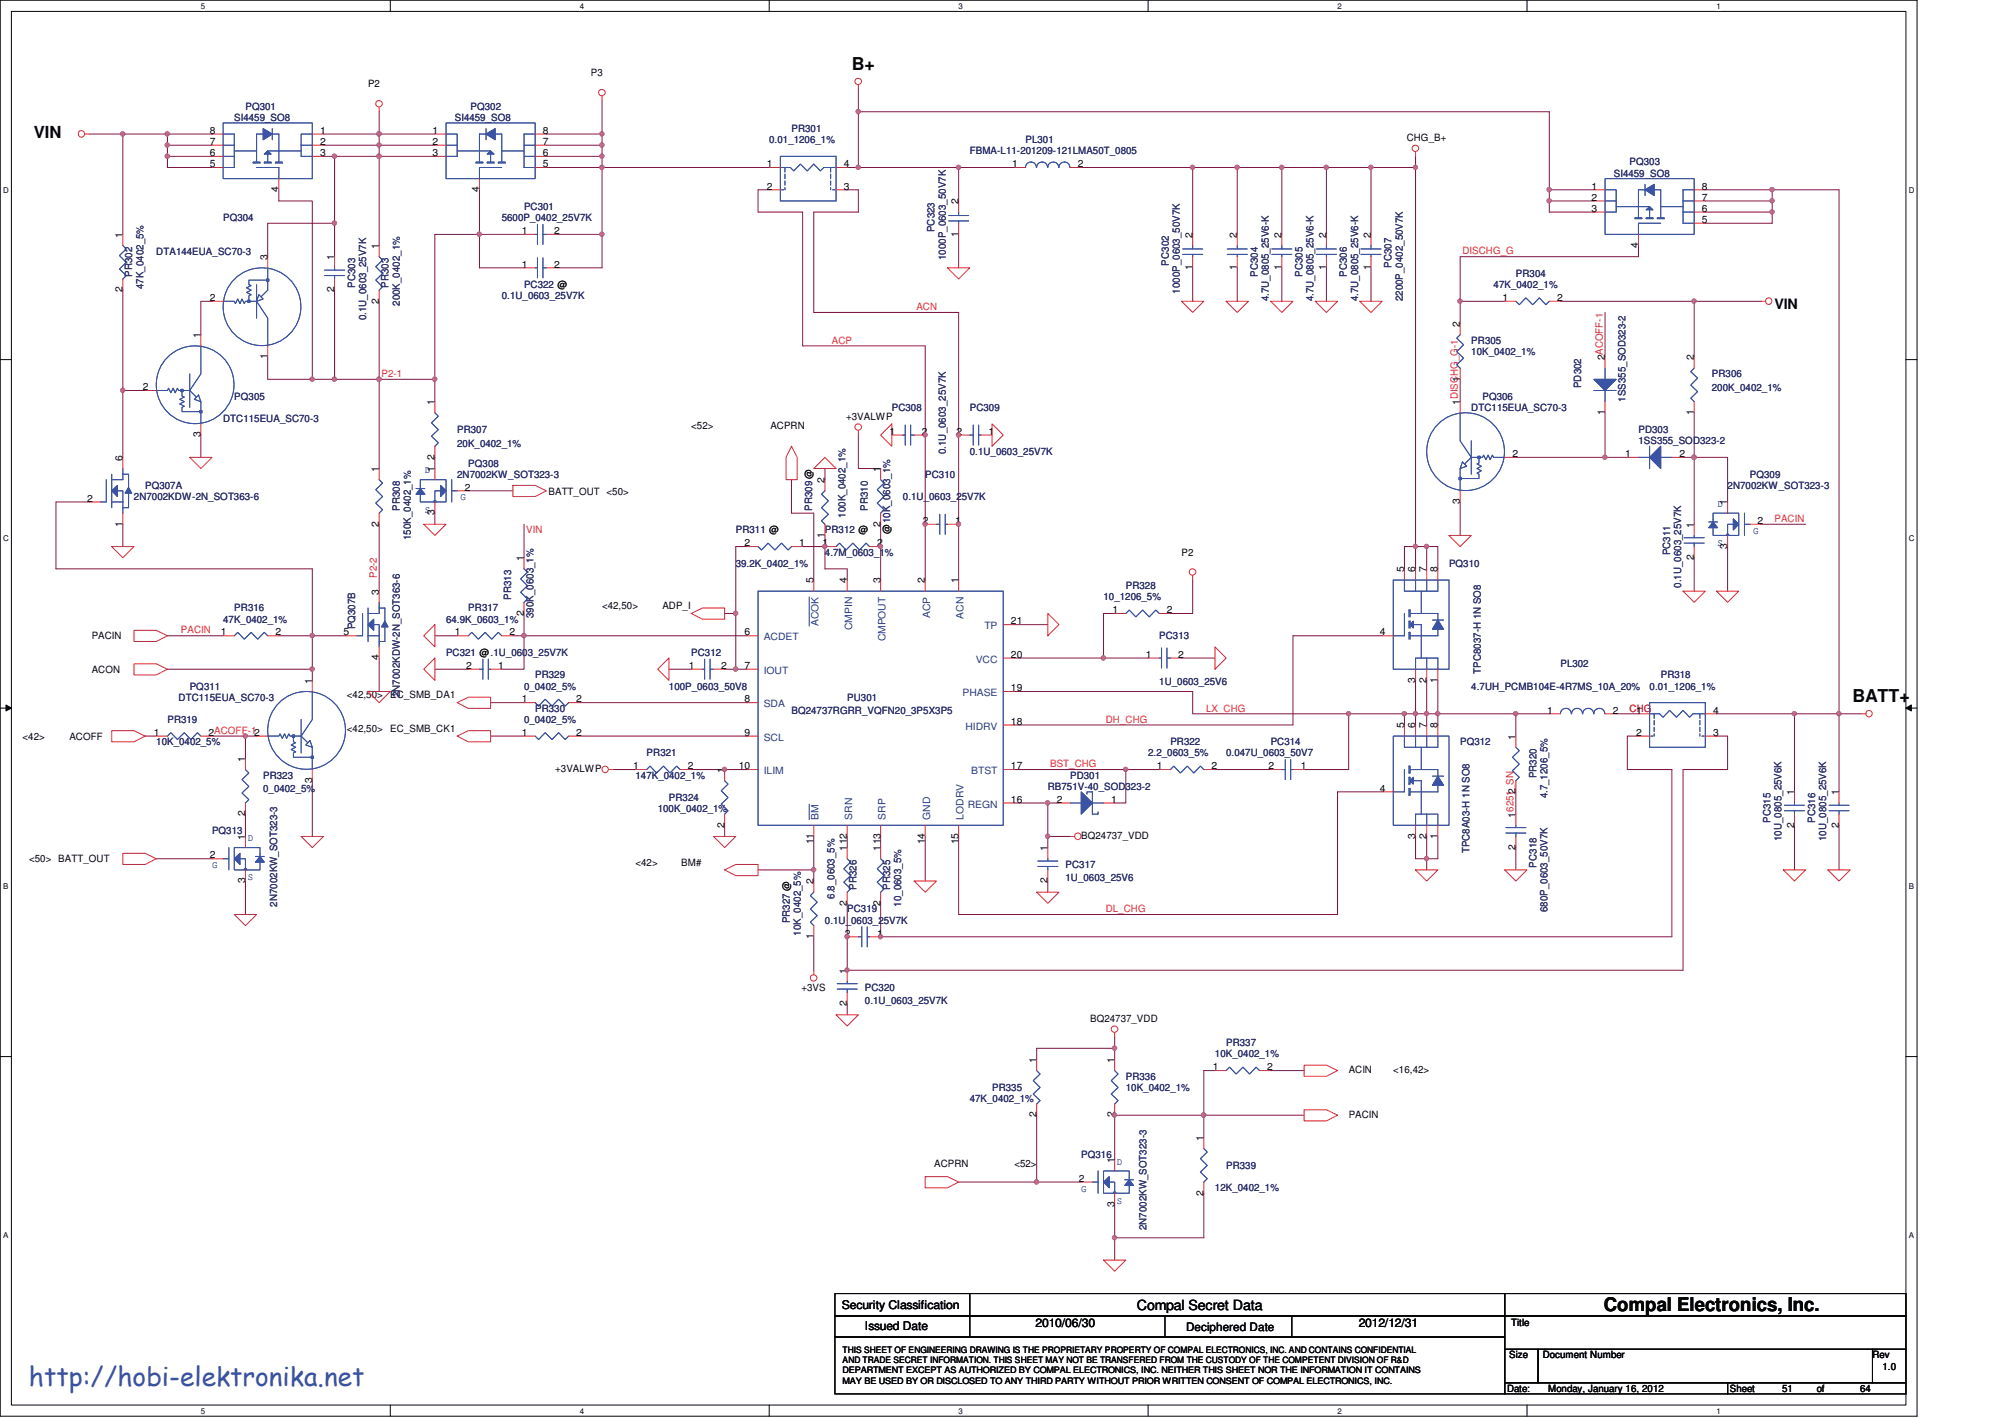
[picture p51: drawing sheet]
<svg xmlns="http://www.w3.org/2000/svg" width="297mm" height="210mm" viewBox="0 0 297 210" stroke-linecap="round" stroke-linejoin="round" font-family="sans-serif">
<defs><g id="words">
<text font-size="3.9" fill="#3953a4" x="4.3" y="205.2">http://hobi-elektronika.net</text>
<text font-size="2.8" fill="#040505" x="237.6" y="194.2">Compal Electronics, Inc.</text>
<g font-size="2.6" fill="#040505">
<text x="126.2" y="10.4">B+</text>
<text x="274.4" y="104">BATT+</text>
</g>
<text font-size="2.5" fill="#040505" x="5" y="20.4">VIN</text>
<g font-size="2.1" fill="#040505">
<text x="262.9" y="45.8">VIN</text>
<text x="168.4" y="194">Compal Secret Data</text>
</g>
<g font-size="1.8" fill="#040505">
<text x="124.7" y="193.8">Security Classification</text>
<text x="128.1" y="197">Issued Date</text>
<text x="153.4" y="196.5">2010/06/30</text>
<text x="201.3" y="196.5">2012/12/31</text>
</g>
<text font-size="1.7" fill="#040505" x="175.7" y="197.1">Deciphered Date</text>
<g font-size="1.5" fill="#040505">
<text x="87.5" y="11.3">P3</text>
<text x="54.5" y="13">P2</text>
<text x="31.1" y="23.1">6</text>
<text x="31.1" y="21.5">7</text>
<text x="31.1" y="19.8">8</text>
<text x="47.4" y="23.1">3</text>
<text x="47.4" y="21.5">2</text>
<text x="47.4" y="19.8">1</text>
<text x="64.1" y="23.1">3</text>
<text x="64.1" y="21.5">2</text>
<text x="64.1" y="19.8">1</text>
<text x="80.4" y="23.1">6</text>
<text x="80.4" y="21.5">7</text>
<text x="80.4" y="19.8">8</text>
<text x="208.4" y="20.9">CHG_B+</text>
<text x="31.1" y="24.8">5</text>
<text x="41.3" y="28.4" transform="rotate(-90 41.3 28.4)">4</text>
<text x="71" y="28.4" transform="rotate(-90 71 28.4)">4</text>
<text x="80.4" y="24.8">5</text>
<text x="113.6" y="24.8">1</text>
<text x="113.6" y="28.1">2</text>
<text x="125" y="28.1">3</text>
<text x="125" y="24.8">4</text>
<text x="149.9" y="24.8">1</text>
<text x="159.7" y="24.8">2</text>
<text x="235.8" y="29.7">2</text>
<text x="235.8" y="28.1">1</text>
<text x="252.1" y="29.7">7</text>
<text x="252.1" y="28.1">8</text>
<text x="18.2" y="35.2" transform="rotate(-90 18.2 35.2)">1</text>
<text x="77.3" y="34.7">1</text>
<text x="82.1" y="34.7">2</text>
<text x="142" y="35" transform="rotate(-90 142 35)">1</text>
<text x="142" y="30.3" transform="rotate(-90 142 30.3)">2</text>
<text x="176.7" y="35.2" transform="rotate(-90 176.7 35.2)">2</text>
<text x="183.3" y="35.2" transform="rotate(-90 183.3 35.2)">2</text>
<text x="189.9" y="35.2" transform="rotate(-90 189.9 35.2)">2</text>
<text x="196.5" y="35.2" transform="rotate(-90 196.5 35.2)">2</text>
<text x="203.1" y="35.2" transform="rotate(-90 203.1 35.2)">2</text>
<text x="235.8" y="31.4">3</text>
<text x="252.1" y="31.4">6</text>
<text x="252.1" y="33">5</text>
<text x="39.6" y="38.5" transform="rotate(-90 39.6 38.5)">3</text>
<text x="49.5" y="38.5" transform="rotate(-90 49.5 38.5)">1</text>
<text x="56.1" y="36.9" transform="rotate(-90 56.1 36.9)">1</text>
<text x="77.3" y="39.6">1</text>
<text x="82.1" y="39.6">2</text>
<text x="176.7" y="40" transform="rotate(-90 176.7 40)">1</text>
<text x="183.3" y="40" transform="rotate(-90 183.3 40)">1</text>
<text x="189.9" y="40" transform="rotate(-90 189.9 40)">1</text>
<text x="196.5" y="40" transform="rotate(-90 196.5 40)">1</text>
<text x="203.1" y="40" transform="rotate(-90 203.1 40)">1</text>
<text x="242.7" y="36.7" transform="rotate(-90 242.7 36.7)">4</text>
<text x="18.2" y="43.3" transform="rotate(-90 18.2 43.3)">2</text>
<text x="31.1" y="44.6">2</text>
<text x="49.5" y="43.3" transform="rotate(-90 49.5 43.3)">2</text>
<text x="56.1" y="45" transform="rotate(-90 56.1 45)">2</text>
<text x="222.6" y="44.6">1</text>
<text x="230.7" y="44.6">2</text>
<text x="29.7" y="50.1" transform="rotate(-90 29.7 50.1)">1</text>
<text x="39.6" y="53.2" transform="rotate(-90 39.6 53.2)">1</text>
<text x="216.3" y="48.4" transform="rotate(-90 216.3 48.4)">2</text>
<text x="237.7" y="53.4" transform="rotate(-90 237.7 53.4)">2ACOFF-1</text>
<text x="250.9" y="53.4" transform="rotate(-90 250.9 53.4)">2</text>
<text x="21.2" y="57.8">2</text>
<text x="64.4" y="60" transform="rotate(-90 64.4 60)">1</text>
<text x="216.3" y="60" transform="rotate(-90 216.3 60)">1DISCHG_G-1</text>
<text x="216.3" y="56.5" transform="rotate(-90 216.3 56.5)">1</text>
<text x="29.7" y="64.8" transform="rotate(-90 29.7 64.8)">3</text>
<text x="102.4" y="63.5">&lt;52&gt;</text>
<text x="114.1" y="63.5">ACPRN</text>
<text x="125.3" y="62.1">+3VALWP</text>
<text x="131.8" y="64.4">1</text>
<text x="136.6" y="64.4">2</text>
<text x="141.7" y="64.4">2</text>
<text x="146.5" y="64.4">1</text>
<text x="237.7" y="61.5" transform="rotate(-90 237.7 61.5)">1</text>
<text x="250.9" y="61.5" transform="rotate(-90 250.9 61.5)">1</text>
<text x="18.2" y="68.2" transform="rotate(-90 18.2 68.2)">6</text>
<text x="56.1" y="69.9" transform="rotate(-90 56.1 69.9)">1</text>
<text x="64.4" y="69.9" transform="rotate(-90 64.4 69.9)">1</text>
<text x="64.4" y="68.1" transform="rotate(-90 64.4 68.1)">2</text>
<text x="122.2" y="71.5" transform="rotate(-90 122.2 71.5)">2</text>
<text x="130.4" y="69.9" transform="rotate(-90 130.4 69.9)">1</text>
<text x="224.1" y="67.7">2</text>
<text x="240.7" y="67.7">1</text>
<text x="248.8" y="67.7">2</text>
<text x="12.9" y="74.3">2</text>
<text x="18.2" y="78" transform="rotate(-90 18.2 78)">1</text>
<text x="56.1" y="78" transform="rotate(-90 56.1 78)">2</text>
<text x="64.4" y="76.3" transform="rotate(-90 64.4 76.3)">3</text>
<text x="68.9" y="72.6">2</text>
<text x="81.3" y="73.2">BATT_OUT &lt;50&gt;</text>
<text x="130.4" y="78" transform="rotate(-90 130.4 78)">2</text>
<text x="136.7" y="77.6">2</text>
<text x="141.5" y="77.6">1</text>
<text x="216.3" y="74.7" transform="rotate(-90 216.3 74.7)">3</text>
<text x="255.9" y="74.8" transform="rotate(-90 255.9 74.8)">1</text>
<text x="260.4" y="77.6">2</text>
<text x="77.6" y="83.1" transform="rotate(-90 77.6 83.1)">1</text>
<text x="110.3" y="80.9">2</text>
<text x="118.4" y="80.9">1</text>
<text x="121.9" y="80.9">1</text>
<text x="122.2" y="79.6" transform="rotate(-90 122.2 79.6)">1</text>
<text x="130" y="80.9">2</text>
<text x="131.9" y="79.1" transform="rotate(-90 131.9 79.1)">@10K_0603_1%</text>
<text x="175" y="82.3">P2</text>
<text x="250.9" y="82.9" transform="rotate(-90 250.9 82.9)">2</text>
<text x="250.9" y="78.1" transform="rotate(-90 250.9 78.1)">1</text>
<text x="255.9" y="81.3" transform="rotate(-90 255.9 81.3)">3</text>
<text x="56.1" y="88" transform="rotate(-90 56.1 88)">3</text>
<text x="120.5" y="86.4" transform="rotate(-90 120.5 86.4)">5</text>
<text x="125.5" y="86.4" transform="rotate(-90 125.5 86.4)">4</text>
<text x="130.4" y="86.4" transform="rotate(-90 130.4 86.4)">3</text>
<text x="137" y="86.4" transform="rotate(-90 137 86.4)">2</text>
<text x="142" y="86.4" transform="rotate(-90 142 86.4)">1</text>
<text x="208" y="84.7" transform="rotate(-90 208 84.7)">5</text>
<text x="209.7" y="84.7" transform="rotate(-90 209.7 84.7)">6</text>
<text x="211.3" y="84.7" transform="rotate(-90 211.3 84.7)">7</text>
<text x="213" y="84.7" transform="rotate(-90 213 84.7)">8</text>
<text x="13.6" y="94.7">PACIN</text>
<text x="32.7" y="94.1">1</text>
<text x="40.8" y="94.1">2</text>
<text x="50.9" y="94.1">5</text>
<text x="67.4" y="94.1">1</text>
<text x="75.5" y="94.1">2</text>
<text x="77.6" y="91.2" transform="rotate(-90 77.6 91.2)">2</text>
<text x="89.2" y="90.2">&lt;42,50&gt;</text>
<text x="98.1" y="90.2">ADP_I</text>
<text x="110.3" y="94.1">6</text>
<text x="149.8" y="92.5">21</text>
<text x="164.8" y="90.8">1</text>
<text x="172.9" y="90.8">2</text>
<text x="204.4" y="94.1">4</text>
<text x="13.6" y="99.6">ACON</text>
<text x="46.2" y="101.3" transform="rotate(-90 46.2 101.3)">1</text>
<text x="56.1" y="97.8" transform="rotate(-90 56.1 97.8)">4</text>
<text x="69" y="99.1">2</text>
<text x="73.8" y="99.1">1</text>
<text x="102.1" y="99.1">1</text>
<text x="106.8" y="99.1">2</text>
<text x="110.3" y="99.1">7</text>
<text x="149.8" y="97.4">20</text>
<text x="169.8" y="97.4">1</text>
<text x="174.5" y="97.4">2</text>
<text x="209.7" y="101.1" transform="rotate(-90 209.7 101.1)">3</text>
<text x="211.3" y="101.1" transform="rotate(-90 211.3 101.1)">2</text>
<text x="213" y="101.1" transform="rotate(-90 213 101.1)">1</text>
<text x="51.4" y="103.4">&lt;42,50&gt;</text>
<text x="57.8" y="103.4">EC_SMB_DA1</text>
<text x="77.3" y="104">1</text>
<text x="85.4" y="104">2</text>
<text x="110.3" y="104">8</text>
<text x="149.8" y="107.3">18</text>
<text x="149.8" y="102.4">19</text>
<text x="208" y="107.9" transform="rotate(-90 208 107.9)">5</text>
<text x="209.7" y="107.9" transform="rotate(-90 209.7 107.9)">6</text>
<text x="211.3" y="107.9" transform="rotate(-90 211.3 107.9)">7</text>
<text x="213" y="107.9" transform="rotate(-90 213 107.9)">8</text>
<text x="229.2" y="105.7">1</text>
<text x="238.9" y="105.7">2</text>
<text x="242.4" y="105.7">1</text>
<text x="253.8" y="105.7">4</text>
<text x="3.3" y="109.6">&lt;42&gt;</text>
<text x="10.3" y="109.6">ACOFF</text>
<text x="22.8" y="109">1</text>
<text x="30.9" y="109">2ACOFF-12</text>
<text x="36.3" y="112.8" transform="rotate(-90 36.3 112.8)">1</text>
<text x="51.4" y="108.4">&lt;42,50&gt;</text>
<text x="57.8" y="108.4">EC_SMB_CK1</text>
<text x="77.3" y="109">1</text>
<text x="85.4" y="109">2</text>
<text x="93.8" y="113.9">1</text>
<text x="101.9" y="113.9">2</text>
<text x="109.5" y="113.9">10</text>
<text x="110.3" y="109">9</text>
<text x="149.8" y="113.9">17</text>
<text x="171.4" y="113.9">1</text>
<text x="179.5" y="113.9">2</text>
<text x="187.9" y="113.9">2</text>
<text x="192.7" y="113.9">1</text>
<text x="224.5" y="109.5" transform="rotate(-90 224.5 109.5)">1</text>
<text x="242.4" y="109">2</text>
<text x="253.8" y="109">3</text>
<text x="46.2" y="115.9" transform="rotate(-90 46.2 115.9)">3</text>
<text x="82.3" y="114.3">+3VALWP</text>
<text x="107.3" y="114.5" transform="rotate(-90 107.3 114.5)">1</text>
<text x="149.8" y="118.9">16</text>
<text x="156.5" y="118.9">2</text>
<text x="164.6" y="118.9">1</text>
<text x="204.4" y="117.2">4</text>
<text x="224.5" y="117.6" transform="rotate(-90 224.5 117.6)">2</text>
<text x="265.8" y="117.8" transform="rotate(-90 265.8 117.8)">1</text>
<text x="272.4" y="117.8" transform="rotate(-90 272.4 117.8)">1</text>
<text x="36.3" y="124.4" transform="rotate(-90 36.3 124.4)">1</text>
<text x="36.3" y="120.9" transform="rotate(-90 36.3 120.9)">2</text>
<text x="107.3" y="122.6" transform="rotate(-90 107.3 122.6)">2</text>
<text x="120.5" y="125" transform="rotate(-90 120.5 125)">11</text>
<text x="137" y="125" transform="rotate(-90 137 125)">14</text>
<text x="142" y="125" transform="rotate(-90 142 125)">15</text>
<text x="160.2" y="124.2">BQ24737_VDD</text>
<text x="209.7" y="124.2" transform="rotate(-90 209.7 124.2)">3</text>
<text x="211.3" y="124.2" transform="rotate(-90 211.3 124.2)">2</text>
<text x="213" y="124.2" transform="rotate(-90 213 124.2)">1</text>
<text x="224.5" y="125.9" transform="rotate(-90 224.5 125.9)">2</text>
<text x="224.5" y="121.1" transform="rotate(-90 224.5 121.1)">16251_SN</text>
<text x="265.8" y="122.6" transform="rotate(-90 265.8 122.6)">2</text>
<text x="272.4" y="122.6" transform="rotate(-90 272.4 122.6)">2</text>
<text x="4.3" y="127.7">&lt;50&gt; BATT_OUT</text>
<text x="31.1" y="127.1">2</text>
<text x="36.3" y="130.8" transform="rotate(-90 36.3 130.8)">3</text>
<text x="94.1" y="128.2">&lt;42&gt;</text>
<text x="100.9" y="128.2">BM#</text>
<text x="120.5" y="131" transform="rotate(-90 120.5 131)">2</text>
<text x="125.5" y="126" transform="rotate(-90 125.5 126)">112</text>
<text x="130.4" y="126" transform="rotate(-90 130.4 126)">113</text>
<text x="155.2" y="130.8" transform="rotate(-90 155.2 130.8)">2</text>
<text x="155.2" y="126" transform="rotate(-90 155.2 126)">1</text>
<text x="125.5" y="134.1" transform="rotate(-90 125.5 134.1)">2</text>
<text x="130.4" y="134.1" transform="rotate(-90 130.4 134.1)">2</text>
<text x="120.5" y="139.1" transform="rotate(-90 120.5 139.1)">1</text>
<text x="125.2" y="138.7">2</text>
<text x="130" y="138.7">1</text>
<text x="118.7" y="146.7">+3VS</text>
<text x="125.5" y="149" transform="rotate(-90 125.5 149)">2</text>
<text x="125.5" y="144.2" transform="rotate(-90 125.5 144.2)">1</text>
<text x="161.5" y="151.3">BQ24737_VDD</text>
<text x="153.5" y="157.4" transform="rotate(-90 153.5 157.4)">1</text>
<text x="165.1" y="157.4" transform="rotate(-90 165.1 157.4)">1</text>
<text x="179.7" y="158.5">1</text>
<text x="187.7" y="158.5">2</text>
<text x="199.8" y="158.9">ACIN</text>
<text x="206.4" y="158.9">&lt;16,42&gt;</text>
<text x="153.5" y="165.5" transform="rotate(-90 153.5 165.5)">2</text>
<text x="165.1" y="165.5" transform="rotate(-90 165.1 165.5)">2</text>
<text x="199.8" y="165.5">PACIN</text>
<text x="138.4" y="172.8">ACPRN</text>
<text x="150.3" y="172.8">&lt;52&gt;</text>
<text x="165.1" y="172.3" transform="rotate(-90 165.1 172.3)">1</text>
<text x="178.3" y="168.9" transform="rotate(-90 178.3 168.9)">1</text>
<text x="159.8" y="175">2</text>
<text x="165.1" y="178.7" transform="rotate(-90 165.1 178.7)">3</text>
<text x="178.3" y="177" transform="rotate(-90 178.3 177)">2</text>
<text x="223.9" y="196.4">Title</text>
<text x="223.6" y="201.2">Size</text>
<text x="228.6" y="201.2">Document Number</text>
<text x="277.4" y="201.2">Rev</text>
<text x="278.9" y="202.8">1.0</text>
<text x="223.3" y="206.1">Date:</text>
<text x="229.4" y="206.1">Monday, January 16, 2012</text>
<text x="256.3" y="206.1">Sheet</text>
<text x="264" y="206.1">51</text>
<text x="269.2" y="206.1">of</text>
<text x="275.6" y="206.1">64</text>
</g>
<g font-size="1.5" fill="#2d2d72">
<text x="34.7" y="17.9">SI4459_SO8</text>
<text x="36.4" y="16.3">PQ301</text>
<text x="67.4" y="17.9">SI4459_SO8</text>
<text x="69.7" y="16.3">PQ302</text>
<text x="114" y="21.2">0.01_1206_1%</text>
<text x="117.3" y="19.6">PR301</text>
<text x="143.7" y="22.9">FBMA-L11-201209-121LMA50T_0805</text>
<text x="151.9" y="21.2">PL301</text>
<text x="239.1" y="26.2">SI4459_SO8</text>
<text x="241.4" y="24.5">PQ303</text>
<text x="33.1" y="32.8">PQ304</text>
<text x="74.3" y="32.8">5600P_0402_25V7K</text>
<text x="77.6" y="31.1">PC301</text>
<text x="138.5" y="34.4" transform="rotate(-90 138.5 34.4)">PC323</text>
<text x="19.6" y="41" transform="rotate(-90 19.6 41)">PR302</text>
<text x="23.2" y="37.7">DTA144EUA_SC70-3</text>
<text x="140.1" y="38.5" transform="rotate(-90 140.1 38.5)">1000P_0603_50V7K</text>
<text x="173.1" y="39.3" transform="rotate(-90 173.1 39.3)">PC302</text>
<text x="186.3" y="41" transform="rotate(-90 186.3 41)">PC304</text>
<text x="193" y="41" transform="rotate(-90 193 41)">PC305</text>
<text x="199.6" y="41" transform="rotate(-90 199.6 41)">PC306</text>
<text x="206.2" y="39.7" transform="rotate(-90 206.2 39.7)">PC307</text>
<text x="224.6" y="41">PR304</text>
<text x="21.2" y="42.8" transform="rotate(-90 21.2 42.8)">47K_0402_5%</text>
<text x="52.6" y="42.6" transform="rotate(-90 52.6 42.6)">PC303</text>
<text x="54.3" y="47.4" transform="rotate(-90 54.3 47.4)">0.1U_0603_25V7K</text>
<text x="57.6" y="42.6" transform="rotate(-90 57.6 42.6)">PR303</text>
<text x="59.2" y="45.3" transform="rotate(-90 59.2 45.3)">200K_0402_1%</text>
<text x="74.3" y="44.3">0.1U_0603_25V7K</text>
<text x="77.6" y="42.7">PC322 @</text>
<text x="174.8" y="43.5" transform="rotate(-90 174.8 43.5)">1000P_0603_50V7K</text>
<text x="188" y="44.6" transform="rotate(-90 188 44.6)">4.7U_0805_25V6-K</text>
<text x="194.6" y="44.6" transform="rotate(-90 194.6 44.6)">4.7U_0805_25V6-K</text>
<text x="201.2" y="44.6" transform="rotate(-90 201.2 44.6)">4.7U_0805_25V6-K</text>
<text x="207.8" y="44.6" transform="rotate(-90 207.8 44.6)">2200P_0402_50V7K</text>
<text x="221.3" y="42.7">47K_0402_1%</text>
<text x="218" y="50.9">PR305</text>
<text x="218" y="52.6">10K_0402_1%</text>
<text x="34.7" y="59.2">PQ305</text>
<text x="219.6" y="59.2">PQ306</text>
<text x="234.2" y="57.5" transform="rotate(-90 234.2 57.5)">PD302</text>
<text x="240.8" y="59.5" transform="rotate(-90 240.8 59.5)">1SS355_SOD323-2</text>
<text x="253.6" y="55.9">PR306</text>
<text x="253.6" y="57.9">200K_0402_1%</text>
<text x="33.1" y="62.5">DTC115EUA_SC70-3</text>
<text x="67.7" y="64.1">PR307</text>
<text x="132.1" y="60.8">PC308</text>
<text x="143.7" y="60.8">PC309</text>
<text x="218" y="60.8">DTC115EUA_SC70-3</text>
<text x="242.7" y="64.1">PD303</text>
<text x="242.7" y="65.8">1SS355_SOD323-2</text>
<text x="67.7" y="70.7">2N7002KW_SOT323-3</text>
<text x="67.7" y="66.1">20K_0402_1%</text>
<text x="69.4" y="69.1">PQ308</text>
<text x="137.1" y="70.7">PC310</text>
<text x="140.1" y="67.2" transform="rotate(-90 140.1 67.2)">0.1U_0603_25V7K</text>
<text x="143.7" y="67.4">0.1U_0603_25V7K</text>
<text x="259.2" y="70.7">PQ309</text>
<text x="19.9" y="74">2N7002KDW-2N_SOT363-6</text>
<text x="21.5" y="72.4">PQ307A</text>
<text x="59.2" y="75.6" transform="rotate(-90 59.2 75.6)">PR308</text>
<text x="120.3" y="75.6" transform="rotate(-90 120.3 75.6)">PR309 @</text>
<text x="125.3" y="76.7" transform="rotate(-90 125.3 76.7)">100K_0402_1%</text>
<text x="128.6" y="75.6" transform="rotate(-90 128.6 75.6)">PR310</text>
<text x="133.8" y="74">0.1U_0603_25V7K</text>
<text x="255.9" y="72.4">2N7002KW_SOT323-3</text>
<text x="60.9" y="80" transform="rotate(-90 60.9 80)">150K_0402_1%</text>
<text x="109" y="79">PR311 @</text>
<text x="109" y="83.9">39.2K_0402_1%</text>
<text x="122.2" y="79">PR312 @</text>
<text x="122.2" y="82.3">4.7M_0603_1%</text>
<text x="214.7" y="83.9">PQ310</text>
<text x="247.4" y="82.3" transform="rotate(-90 247.4 82.3)">PC311</text>
<text x="75.7" y="88.9" transform="rotate(-90 75.7 88.9)">PR313</text>
<text x="163.5" y="88.9">10_1206_5%</text>
<text x="166.8" y="87.2">PR328</text>
<text x="249.1" y="87" transform="rotate(-90 249.1 87)">0.1U_0603_25V7K</text>
<text x="33.1" y="92.2">47K_0402_1%</text>
<text x="34.7" y="90.5">PR316</text>
<text x="52.6" y="93.2" transform="rotate(-90 52.6 93.2)">PQ307B</text>
<text x="66.1" y="92.2">64.9K_0603_1%</text>
<text x="69.4" y="90.5">PR317</text>
<text x="79" y="91.5" transform="rotate(-90 79 91.5)">390K_0603_1%</text>
<text x="171.7" y="94.7">PC313</text>
<text x="66.1" y="97.2">PC321 @.1U_0603_25V7K</text>
<text x="79.3" y="100.5">PR329</text>
<text x="102.4" y="97.2">PC312</text>
<text x="171.7" y="101.4">1U_0603_25V6</text>
<text x="219.4" y="99.8" transform="rotate(-90 219.4 99.8)">TPC8037-H 1N SO8</text>
<text x="231.2" y="98.8">PL302</text>
<text x="246" y="100.5">PR318</text>
<text x="24.8" y="107.1">PR319</text>
<text x="26.5" y="103.8">DTC115EUA_SC70-3</text>
<text x="28.1" y="102.1">PQ311</text>
<text x="59.2" y="103.2" transform="rotate(-90 59.2 103.2)">2N7002KDW-2N_SOT363-6</text>
<text x="77.6" y="102.1">0_0402_5%</text>
<text x="77.6" y="107.1">0_0402_5%</text>
<text x="79.3" y="105.4">PR330</text>
<text x="99.1" y="102.1">100P_0603_50V8</text>
<text x="117.3" y="105.7">BQ24737RGRR_VQFN20_3P5X3P5</text>
<text x="125.5" y="103.8">PU301</text>
<text x="218" y="102.1">4.7UH_PCMB104E-4R7MS_10A_20%</text>
<text x="244.4" y="102.1">0.01_1206_1%</text>
<text x="23.2" y="110.4">10K_0402_5%</text>
<text x="95.8" y="112">PR321</text>
<text x="170.1" y="112">2.2_0603_5%</text>
<text x="173.4" y="110.4">PR322</text>
<text x="181.6" y="112">0.047U_0603_50V7</text>
<text x="188.3" y="110.4">PC314</text>
<text x="216.3" y="110.4">PQ312</text>
<text x="39" y="115.3">PR323</text>
<text x="39" y="117.3">0_0402_5%</text>
<text x="94.1" y="115.3">147K_0402_1%</text>
<text x="99.1" y="118.6">PR324</text>
<text x="155.2" y="117">RB751V-40_SOD323-2</text>
<text x="158.5" y="115.3">PD301</text>
<text x="227.6" y="115.3" transform="rotate(-90 227.6 115.3)">PR320</text>
<text x="229.3" y="118.2" transform="rotate(-90 229.3 118.2)">4.7_1206_5%</text>
<text x="31.4" y="123.6">PQ313</text>
<text x="97.4" y="120.3">100K_0402_1%</text>
<text x="262.3" y="121.9" transform="rotate(-90 262.3 121.9)">PC315</text>
<text x="263.9" y="124.5" transform="rotate(-90 263.9 124.5)">10U_0805_25V6K</text>
<text x="268.9" y="121.9" transform="rotate(-90 268.9 121.9)">PC316</text>
<text x="270.5" y="124.5" transform="rotate(-90 270.5 124.5)">10U_0805_25V6K</text>
<text x="126.9" y="131.8" transform="rotate(-90 126.9 131.8)">PR326</text>
<text x="131.9" y="131.8" transform="rotate(-90 131.9 131.8)">PR325</text>
<text x="157.9" y="128.5">PC317</text>
<text x="157.9" y="130.5">1U_0603_25V6</text>
<text x="217.7" y="126.4" transform="rotate(-90 217.7 126.4)">TPC8A03-H 1N SO8</text>
<text x="227.6" y="128.5" transform="rotate(-90 227.6 128.5)">PC318</text>
<text x="41.1" y="134.3" transform="rotate(-90 41.1 134.3)">2N7002KW_SOT323-3</text>
<text x="117" y="136.7" transform="rotate(-90 117 136.7)">PR327 @</text>
<text x="122.2" y="136.8">0.1U_0603_25V7K</text>
<text x="123.6" y="133.1" transform="rotate(-90 123.6 133.1)">6.8_0603_5%</text>
<text x="125.5" y="135.1">PC319</text>
<text x="133.5" y="134.3" transform="rotate(-90 133.5 134.3)">10_0603_5%</text>
<text x="229.3" y="135.1" transform="rotate(-90 229.3 135.1)">680P_0603_50V7K</text>
<text x="118.7" y="138.6" transform="rotate(-90 118.7 138.6)">10K_0402_5%</text>
<text x="128.1" y="146.7">PC320</text>
<text x="128.1" y="148.7">0.1U_0603_25V7K</text>
<text x="181.6" y="154.9">PR337</text>
<text x="147" y="161.5">PR335</text>
<text x="166.8" y="159.9">PR336</text>
<text x="166.8" y="161.5">10K_0402_1%</text>
<text x="180" y="156.6">10K_0402_1%</text>
<text x="143.7" y="163.2">47K_0402_1%</text>
<text x="160.2" y="171.4">PQ316</text>
<text x="181.6" y="173.1">PR339</text>
<text x="180" y="176.4">12K_0402_1%</text>
<text x="169.8" y="182.2" transform="rotate(-90 169.8 182.2)">2N7002KW_SOT323-3</text>
</g>
<g font-size="1.5" fill="#ec2426">
<text x="216.7" y="37.7">DISCHG_G</text>
<text x="135.8" y="45.9">ACN</text>
<text x="123.2" y="50.9">ACP</text>
<text x="56.5" y="55.8">P2-1</text>
<text x="262.9" y="77.3">PACIN</text>
<text x="78" y="78.9">VIN</text>
<text x="55.8" y="85.6" transform="rotate(-90 55.8 85.6)">P2-2</text>
<text x="26.8" y="93.8">PACIN</text>
<text x="163.8" y="107">DH_CHG</text>
<text x="178.7" y="105.4">LX_CHG</text>
<text x="241.4" y="105.4">CHG</text>
<text x="155.6" y="113.6">BST_CHG</text>
<text x="163.8" y="135.1">DL_CHG</text>
</g>
<g font-size="1.5" fill="#3a53a4">
<text x="62.9" y="70.1">D</text>
<text x="62.9" y="75.9">S</text>
<text x="68.2" y="74.1">G</text>
<text x="254.5" y="75.1">D</text>
<text x="254.5" y="80.9">S</text>
<text x="259.8" y="79">G</text>
<text x="36.7" y="124.6">D</text>
<text x="31.4" y="128.6">G</text>
<text x="36.7" y="130.4">S</text>
<text x="165.5" y="172.5">D</text>
<text x="160.2" y="176.4">G</text>
<text x="165.5" y="178.3">S</text>
</g>
<g font-size="1.5" fill="#1d437e">
<text x="113.2" y="94.8">ACDET</text>
<text x="121.3" y="92.7" transform="rotate(-90 121.3 92.7)">ACOK</text>
<text x="126.2" y="93.3" transform="rotate(-90 126.2 93.3)">CMPIN</text>
<text x="131.2" y="95" transform="rotate(-90 131.2 95)">CMPOUT</text>
<text x="137.8" y="91.5" transform="rotate(-90 137.8 91.5)">ACP</text>
<text x="142.7" y="91.6" transform="rotate(-90 142.7 91.6)">ACN</text>
<text x="145.8" y="93.2">TP</text>
<text x="113.2" y="99.8">IOUT</text>
<text x="144.6" y="98.1">VCC</text>
<text x="113.2" y="104.7">SDA</text>
<text x="142.6" y="103.1">PHASE</text>
<text x="113.2" y="109.7">SCL</text>
<text x="143" y="108">HIDRV</text>
<text x="113.2" y="114.6">ILIM</text>
<text x="143.4" y="119.6">REGN</text>
<text x="143.9" y="114.6">BTST</text>
<text x="121.3" y="121.4" transform="rotate(-90 121.3 121.4)">BM</text>
<text x="126.2" y="121.4" transform="rotate(-90 126.2 121.4)">SRN</text>
<text x="131.2" y="121.4" transform="rotate(-90 131.2 121.4)">SRP</text>
<text x="137.8" y="121.4" transform="rotate(-90 137.8 121.4)">GND</text>
<text x="142.7" y="121.4" transform="rotate(-90 142.7 121.4)">LODRV</text>
</g>
<g font-size="1.3" fill="#040505">
<text x="124.8" y="200.3">THIS SHEET OF ENGINEERING DRAWING IS THE PROPRIETARY PROPERTY OF COMPAL ELECTRONICS, INC. AND CONTAINS CONFIDENTIAL</text>
<text x="124.8" y="201.8">AND TRADE SECRET INFORMATION. THIS SHEET MAY NOT BE TRANSFERED FROM THE CUSTODY OF THE COMPETENT DIVISION OF R&amp;D</text>
<text x="124.8" y="203.4">DEPARTMENT EXCEPT AS AUTHORIZED BY COMPAL ELECTRONICS, INC. NEITHER THIS SHEET NOR THE INFORMATION IT CONTAINS</text>
<text x="124.8" y="204.9">MAY BE USED BY OR DISCLOSED TO ANY THIRD PARTY WITHOUT PRIOR WRITTEN CONSENT OF COMPAL ELECTRONICS, INC.</text>
</g>
<g font-size="1.2" fill="#040505">
<text x="29.8" y="1.3">5</text>
<text x="85.9" y="1.3">4</text>
<text x="142" y="1.3">3</text>
<text x="198.2" y="1.3">2</text>
<text x="254.3" y="1.3">1</text>
<text x=".5" y="28.5">D</text>
<text x="282.8" y="28.5">D</text>
<text x=".5" y="80.1">C</text>
<text x="282.8" y="80.1">C</text>
<text x=".5" y="131.7">B</text>
<text x="282.8" y="131.7">B</text>
<text x=".5" y="183.3">A</text>
<text x="282.8" y="183.3">A</text>
<text x="29.8" y="209.3">5</text>
<text x="85.9" y="209.3">4</text>
<text x="142" y="209.3">3</text>
<text x="198.2" y="209.3">2</text>
<text x="254.3" y="209.3">1</text>
</g>
</g></defs>
<path d="M0 0h284v209.7h-284zM1.7 1.7h280.7v206.4h-280.7z" fill="none" stroke="#040505" stroke-width=".15"/>
<g fill="#fff">
<path d="M29.8 .3h.5v1.3h-.5z"/>
<path d="M29.8 208.3h.5v1.3h-.5z"/>
</g>
<path d="M57.8 0v1.7M57.8 208.1v1.6" fill="none" stroke="#040505" stroke-width=".15"/>
<g fill="#fff">
<path d="M85.9 .3h.6v1.3h-.6z"/>
<path d="M85.9 208.3h.6v1.3h-.6z"/>
</g>
<path d="M114 0v1.7M114 208.1v1.6" fill="none" stroke="#040505" stroke-width=".15"/>
<g fill="#fff">
<path d="M142 .3h.6v1.3h-.6z"/>
<path d="M142 208.3h.6v1.3h-.6z"/>
</g>
<path d="M170.1 0v1.7M170.1 208.1v1.6" fill="none" stroke="#040505" stroke-width=".15"/>
<g fill="#fff">
<path d="M198.2 .3h.6v1.3h-.6z"/>
<path d="M198.2 208.3h.6v1.3h-.6z"/>
</g>
<path d="M226.2 0v1.7M226.2 208.1v1.6" fill="none" stroke="#040505" stroke-width=".15"/>
<g fill="#fff">
<path d="M254.3 .3h.6v1.3h-.6z"/>
<path d="M254.3 208.3h.6v1.3h-.6z"/>
<path d="M.5 27.5h.8v1.3h-.8z"/>
<path d="M282.8 27.5h.8v1.3h-.8z"/>
<path d="M.5 79h.8v1.3h-.8z"/>
<path d="M282.8 79h.8v1.3h-.8z"/>
</g>
<path d="M0 53.3h1.7M282.4 53.3h1.6" fill="none" stroke="#040505" stroke-width=".15"/>
<g fill="#fff">
<path d="M.5 130.6h.7v1.3h-.7z"/>
<path d="M282.8 130.6h.7v1.3h-.7z"/>
</g>
<path d="M0 104.9h1.7M282.4 104.9h1.6" fill="none" stroke="#040505" stroke-width=".15"/>
<path d="M.9 104.4l.8 .5-.8 .4z" fill="#040505"/>
<path d="M.9 104.4l.8 .5-.8 .4z" fill="none" stroke="#040505" stroke-width=".15"/>
<path d="M282.4 104.9l.8-.5v.9z" fill="#040505"/>
<path d="M282.4 104.9l.8-.5v.9z" fill="none" stroke="#040505" stroke-width=".15"/>
<g fill="#fff">
<path d="M.5 182.2h.7v1.4h-.7z"/>
<path d="M282.8 182.2h.7v1.4h-.7z"/>
</g>
<path d="M0 156.5h1.7M282.4 156.5h1.6" fill="none" stroke="#040505" stroke-width=".15"/>
<path d="M166.8 114h4.9" fill="none" stroke="#7f1542" stroke-width=".15"/>
<circle cx="166.8" cy="113.9" r=".32" fill="#b8529f"/>
<circle cx="166.8" cy="113.9" r=".32" fill="none" stroke="#b8529f" stroke-width=".15"/>
<path d="M118.9 51.2h18.2M130.5 138.7h117.2" fill="none" stroke="#7f1542" stroke-width=".15"/>
<circle cx="130.4" cy="138.7" r=".32" fill="#b8529f"/>
<circle cx="130.4" cy="138.7" r=".32" fill="none" stroke="#b8529f" stroke-width=".15"/>
<path d="M112.3 28.1h1.7M216.3 38h26.4M120.6 46.3h21.4M8.3 84.2h38M41.3 94.1h5M241.1 109h1.6M142 135.4h56.2M209.7 123.9v3.3h1.7v1.6M211.4 123.9v3.3h1.6" fill="none" stroke="#7f1542" stroke-width=".15"/>
<circle cx="211.3" cy="127.1" r=".32" fill="#b8529f"/>
<circle cx="211.3" cy="127.1" r=".32" fill="none" stroke="#b8529f" stroke-width=".15"/>
<path d="M224.6 105.7h4.9M213 123.9v3.3" fill="none" stroke="#7f1542" stroke-width=".15"/>
<circle cx="224.5" cy="105.7" r=".32" fill="#b8529f"/>
<circle cx="224.5" cy="105.7" r=".32" fill="none" stroke="#b8529f" stroke-width=".15"/>
<path d="M209.7 105.7h1.7" fill="none" stroke="#7f1542" stroke-width=".15"/>
<circle cx="209.7" cy="105.7" r=".32" fill="#b8529f"/>
<circle cx="209.7" cy="105.7" r=".32" fill="none" stroke="#b8529f" stroke-width=".15"/>
<path d="M199.8 105.7h8.3M213 100.7v5" fill="none" stroke="#7f1542" stroke-width=".15"/>
<circle cx="208" cy="105.7" r=".32" fill="#b8529f"/>
<circle cx="208" cy="105.7" r=".32" fill="none" stroke="#b8529f" stroke-width=".15"/>
<path d="M46.3 115.6v8.3M213 105.7h11.6v3.3M107.4 122.2v1.7" fill="none" stroke="#7f1542" stroke-width=".15"/>
<circle cx="213" cy="105.7" r=".32" fill="#b8529f"/>
<circle cx="213" cy="105.7" r=".32" fill="none" stroke="#b8529f" stroke-width=".15"/>
<path d="M127.2 16.5v8.3h-1.7M80.9 21.5h8.3M176.7 39.7v4.9M196.5 24.8h6.6M56.2 77.6v9.9M211.4 100.7v5M255.9 109v5" fill="none" stroke="#7f1542" stroke-width=".15"/>
<circle cx="89.2" cy="21.5" r=".32" fill="#b8529f"/>
<circle cx="89.2" cy="21.5" r=".32" fill="none" stroke="#b8529f" stroke-width=".15"/>
<path d="M252.6 28.1h9.9M249.3 114h6.6M125.5 143.7h123.8" fill="none" stroke="#7f1542" stroke-width=".15"/>
<circle cx="125.5" cy="143.6" r=".32" fill="#b8529f"/>
<circle cx="125.5" cy="143.6" r=".32" fill="none" stroke="#b8529f" stroke-width=".15"/>
<path d="M252.6 31.4h9.9v1.7h-9.9" fill="none" stroke="#7f1542" stroke-width=".15"/>
<circle cx="262.5" cy="31.4" r=".32" fill="#b8529f"/>
<circle cx="262.5" cy="31.4" r=".32" fill="none" stroke="#b8529f" stroke-width=".15"/>
<path d="M127.2 16.5h102.3M125.5 28.1h1.7M183.3 39.7v4.9M189.9 39.7v4.9M196.5 39.7v4.9M252.6 29.8h9.9M262.5 28.1h10" fill="none" stroke="#7f1542" stroke-width=".15"/>
<circle cx="127.1" cy="16.5" r=".32" fill="#b8529f"/>
<circle cx="127.1" cy="16.5" r=".32" fill="none" stroke="#b8529f" stroke-width=".15"/>
<path d="M127.2 13.2v3.3M64.4 34.7v21.5h-8.2M127.2 28.1v3.3h-6.6M199.8 105.7v8.3h-6.6" fill="none" stroke="#7f1542" stroke-width=".15"/>
<circle cx="199.8" cy="105.7" r=".32" fill="#b8529f"/>
<circle cx="199.8" cy="105.7" r=".32" fill="none" stroke="#b8529f" stroke-width=".15"/>
<path d="M71 28.1v6.6M176.7 24.8v9.9M176.7 105.7h23.1M265.8 122.2v6.6" fill="none" stroke="#7f1542" stroke-width=".15"/>
<circle cx="176.7" cy="24.8" r=".32" fill="#b8529f"/>
<circle cx="176.7" cy="24.8" r=".32" fill="none" stroke="#b8529f" stroke-width=".15"/>
<path d="M237.8 46.3v6.6M251 44.6v8.3M130.5 77.6v3.3M237.8 61.1v6.6h3.3M249.3 67.7h1.7M251 61.1v16.5M251 82.6v4.9M254.3 105.7h11.5" fill="none" stroke="#7f1542" stroke-width=".15"/>
<circle cx="251" cy="67.7" r=".32" fill="#b8529f"/>
<circle cx="251" cy="67.7" r=".32" fill="none" stroke="#b8529f" stroke-width=".15"/>
<path d="M251 67.7h4.9" fill="none" stroke="#7f1542" stroke-width=".15"/>
<circle cx="251" cy="67.7" r=".32" fill="#b8529f"/>
<circle cx="251" cy="67.7" r=".32" fill="none" stroke="#b8529f" stroke-width=".15"/>
<path d="M224.6 67.7h13.2M255.9 67.7v6.6M260.9 77.6h6.6M255.9 80.9v6.6" fill="none" stroke="#7f1542" stroke-width=".15"/>
<circle cx="237.8" cy="67.7" r=".32" fill="#b8529f"/>
<circle cx="237.8" cy="67.7" r=".32" fill="none" stroke="#b8529f" stroke-width=".15"/>
<path d="M64.4 34.7h6.6M247.7 114v24.7M125.5 138.7v5M142 123.9v11.5M155.2 130.5v1.6" fill="none" stroke="#7f1542" stroke-width=".15"/>
<circle cx="125.5" cy="138.7" r=".32" fill="#b8529f"/>
<circle cx="125.5" cy="138.7" r=".32" fill="none" stroke="#b8529f" stroke-width=".15"/>
<path d="M64.4 67.7v1.7M69.4 72.7h6.6M122.2 69.4v1.6M64.4 94.1h3.3M76 94.1h1.6M130.5 80.9v5M163.5 97.4h6.6M21.5 109h1.7M249.3 114v29.7M130.5 133.8v4.9" fill="none" stroke="#7f1542" stroke-width=".15"/>
<circle cx="130.4" cy="80.9" r=".32" fill="#b8529f"/>
<circle cx="130.4" cy="80.9" r=".32" fill="none" stroke="#b8529f" stroke-width=".15"/>
<path d="M122.2 80.9v3.3M150.3 118.9h4.9" fill="none" stroke="#7f1542" stroke-width=".15"/>
<circle cx="122.2" cy="80.9" r=".32" fill="#b8529f"/>
<circle cx="122.2" cy="80.9" r=".32" fill="none" stroke="#b8529f" stroke-width=".15"/>
<g fill="none" stroke="#7f1542" stroke-width=".15">
<path d="M18.2 77.6v3.3M77.6 77.6v5M127.2 64.4v5M46.3 84.2v9.9M99.1 99.1h3.3M107.4 99.1h1.6M109 80.9v9.9h-1.6M122.2 84.2h3.3v1.7M175 97.4h5M36.4 109v3.3M150.3 114h16.5v4.9h-1.7M125.5 123.9v1.6"/>
<path d="M125.5 133.8v4.9M137.1 123.9v6.6M125.5 148.6v1.7"/>
</g>
<circle cx="36.3" cy="109" r=".32" fill="#b8529f"/>
<circle cx="36.3" cy="109" r=".32" fill="none" stroke="#b8529f" stroke-width=".15"/>
<path d="M231.2 44.6h19.8M122.2 79.3v1.6M31.4 109h5M155.2 118.9h1.7" fill="none" stroke="#7f1542" stroke-width=".15"/>
<circle cx="155.2" cy="118.9" r=".32" fill="#b8529f"/>
<circle cx="155.2" cy="118.9" r=".32" fill="none" stroke="#b8529f" stroke-width=".15"/>
<path d="M114 24.8h-24.8v9.9h-6.6M127.2 69.4h3.3M36.4 120.6v3.3" fill="none" stroke="#7f1542" stroke-width=".15"/>
<circle cx="89.2" cy="34.7" r=".32" fill="#b8529f"/>
<circle cx="89.2" cy="34.7" r=".32" fill="none" stroke="#b8529f" stroke-width=".15"/>
<circle cx="89.2" cy="24.8" r=".32" fill="#b8529f"/>
<circle cx="89.2" cy="24.8" r=".32" fill="none" stroke="#b8529f" stroke-width=".15"/>
<path d="M49.6 56.2h6.6M118.9 80.9h3.3" fill="none" stroke="#7f1542" stroke-width=".15"/>
<circle cx="49.5" cy="56.1" r=".32" fill="#b8529f"/>
<circle cx="49.5" cy="56.1" r=".32" fill="none" stroke="#b8529f" stroke-width=".15"/>
<path d="M24.8 99.1h21.5" fill="none" stroke="#7f1542" stroke-width=".15"/>
<circle cx="46.2" cy="99.1" r=".32" fill="#b8529f"/>
<circle cx="46.2" cy="99.1" r=".32" fill="none" stroke="#b8529f" stroke-width=".15"/>
<path d="M46.3 94.1v5" fill="none" stroke="#7f1542" stroke-width=".15"/>
<circle cx="46.2" cy="94.1" r=".32" fill="#b8529f"/>
<circle cx="46.2" cy="94.1" r=".32" fill="none" stroke="#b8529f" stroke-width=".15"/>
<path d="M120.6 128.8v1.7" fill="none" stroke="#7f1542" stroke-width=".15"/>
<circle cx="120.5" cy="128.8" r=".32" fill="#b8529f"/>
<circle cx="120.5" cy="128.8" r=".32" fill="none" stroke="#b8529f" stroke-width=".15"/>
<path d="M118.9 31.4v19.8M137.1 77.6v8.3M85.9 109h24.8M208.1 105.7v1.7" fill="none" stroke="#7f1542" stroke-width=".15"/>
<circle cx="137" cy="77.6" r=".32" fill="#b8529f"/>
<circle cx="137" cy="77.6" r=".32" fill="none" stroke="#b8529f" stroke-width=".15"/>
<path d="M71 34.7h6.6" fill="none" stroke="#7f1542" stroke-width=".15"/>
<circle cx="71" cy="34.7" r=".32" fill="#b8529f"/>
<circle cx="71" cy="34.7" r=".32" fill="none" stroke="#b8529f" stroke-width=".15"/>
<path d="M107.4 114h3.3" fill="none" stroke="#7f1542" stroke-width=".15"/>
<circle cx="107.3" cy="113.9" r=".32" fill="#b8529f"/>
<circle cx="107.3" cy="113.9" r=".32" fill="none" stroke="#b8529f" stroke-width=".15"/>
<path d="M120.6 31.4v14.9M109 80.9h1.7M109 90.8v8.3M150.3 92.5h4.9M191.6 94.1v13.3M176.7 102.4v3.3M208.1 105.7h1.6M211.4 105.7v1.7" fill="none" stroke="#7f1542" stroke-width=".15"/>
<circle cx="109" cy="90.8" r=".32" fill="#b8529f"/>
<circle cx="109" cy="90.8" r=".32" fill="none" stroke="#b8529f" stroke-width=".15"/>
<path d="M109 99.1h1.7" fill="none" stroke="#7f1542" stroke-width=".15"/>
<circle cx="109" cy="99.1" r=".32" fill="#b8529f"/>
<circle cx="109" cy="99.1" r=".32" fill="none" stroke="#b8529f" stroke-width=".15"/>
<path d="M142 77.6v8.3" fill="none" stroke="#7f1542" stroke-width=".15"/>
<circle cx="142" cy="77.6" r=".32" fill="#b8529f"/>
<circle cx="142" cy="77.6" r=".32" fill="none" stroke="#b8529f" stroke-width=".15"/>
<path d="M77.6 94.1h33.1M90.8 114h3.3M150.3 107.4h41.3M213 105.7v1.7M23.2 127.2h8.2M36.4 130.5v4.9" fill="none" stroke="#7f1542" stroke-width=".15"/>
<circle cx="77.6" cy="94.1" r=".32" fill="#b8529f"/>
<circle cx="77.6" cy="94.1" r=".32" fill="none" stroke="#b8529f" stroke-width=".15"/>
<path d="M209.7 24.8v56.1h-1.6v3.3M150.3 102.4h26.4M120.6 138.7v5" fill="none" stroke="#7f1542" stroke-width=".15"/>
<circle cx="209.7" cy="24.8" r=".32" fill="#b8529f"/>
<circle cx="209.7" cy="24.8" r=".32" fill="none" stroke="#b8529f" stroke-width=".15"/>
<path d="M137.1 51.2v13.2M142 46.3v18.1M209.7 80.9h1.7M102.4 114h5" fill="none" stroke="#7f1542" stroke-width=".15"/>
<circle cx="211.3" cy="80.9" r=".32" fill="#b8529f"/>
<circle cx="211.3" cy="80.9" r=".32" fill="none" stroke="#b8529f" stroke-width=".15"/>
<path d="M47.9 19.9h8.3M77.6 90.8v3.3M213 80.9v3.3M224.6 117.3v3.3" fill="none" stroke="#7f1542" stroke-width=".15"/>
<circle cx="56.1" cy="19.8" r=".32" fill="#b8529f"/>
<circle cx="56.1" cy="19.8" r=".32" fill="none" stroke="#b8529f" stroke-width=".15"/>
<path d="M18.2 19.9v14.8M49.6 33.1h-9.9v4.9M31.4 44.6h-1.6v5" fill="none" stroke="#7f1542" stroke-width=".15"/>
<circle cx="18.2" cy="19.8" r=".32" fill="#b8529f"/>
<circle cx="18.2" cy="19.8" r=".32" fill="none" stroke="#b8529f" stroke-width=".15"/>
<path d="M13.2 19.9h5M56.2 16.5v3.4M18.2 57.8h3.3" fill="none" stroke="#7f1542" stroke-width=".15"/>
<circle cx="18.2" cy="57.8" r=".32" fill="#b8529f"/>
<circle cx="18.2" cy="57.8" r=".32" fill="none" stroke="#b8529f" stroke-width=".15"/>
<path d="M89.2 19.9v1.6M47.9 23.2h1.7v9.9M47.9 21.5h8.3M176.7 24.8h6.6M18.2 43v14.8M46.3 56.2h3.3M29.8 64.4v3.3" fill="none" stroke="#7f1542" stroke-width=".15"/>
<circle cx="49.5" cy="33" r=".32" fill="#b8529f"/>
<circle cx="49.5" cy="33" r=".32" fill="none" stroke="#b8529f" stroke-width=".15"/>
<circle cx="49.5" cy="23.1" r=".32" fill="#b8529f"/>
<circle cx="49.5" cy="23.1" r=".32" fill="none" stroke="#b8529f" stroke-width=".15"/>
<path d="M49.6 23.2h6.6M272.5 28.1v77.6M39.7 52.9v3.3" fill="none" stroke="#7f1542" stroke-width=".15"/>
<circle cx="272.4" cy="105.7" r=".32" fill="#b8529f"/>
<circle cx="272.4" cy="105.7" r=".32" fill="none" stroke="#b8529f" stroke-width=".15"/>
<path d="M262.5 29.8v1.6M18.2 57.8v9.9" fill="none" stroke="#7f1542" stroke-width=".15"/>
<circle cx="262.5" cy="29.7" r=".32" fill="#b8529f"/>
<circle cx="262.5" cy="29.7" r=".32" fill="none" stroke="#b8529f" stroke-width=".15"/>
<path d="M262.5 28.1v1.7" fill="none" stroke="#7f1542" stroke-width=".15"/>
<circle cx="262.5" cy="28.1" r=".32" fill="#b8529f"/>
<circle cx="262.5" cy="28.1" r=".32" fill="none" stroke="#b8529f" stroke-width=".15"/>
<path d="M24.8 19.9v1.6h6.6M229.5 16.5v11.6M24.8 24.8h6.6" fill="none" stroke="#7f1542" stroke-width=".15"/>
<circle cx="24.8" cy="21.5" r=".32" fill="#b8529f"/>
<circle cx="24.8" cy="21.5" r=".32" fill="none" stroke="#b8529f" stroke-width=".15"/>
<path d="M24.8 21.5v1.7" fill="none" stroke="#7f1542" stroke-width=".15"/>
<circle cx="24.8" cy="23.1" r=".32" fill="#b8529f"/>
<circle cx="24.8" cy="23.1" r=".32" fill="none" stroke="#b8529f" stroke-width=".15"/>
<path d="M31.4 23.2h-6.6v1.6M41.3 28.1v1.7h5v26.4M242.7 36.4v1.6M46.3 99.1v1.6" fill="none" stroke="#7f1542" stroke-width=".15"/>
<circle cx="46.2" cy="56.1" r=".32" fill="#b8529f"/>
<circle cx="46.2" cy="56.1" r=".32" fill="none" stroke="#b8529f" stroke-width=".15"/>
<path d="M39.7 56.2h6.6M64.4 56.2v3.3M64.4 76v1.6" fill="none" stroke="#7f1542" stroke-width=".15"/>
<circle cx="64.4" cy="56.1" r=".32" fill="#b8529f"/>
<circle cx="64.4" cy="56.1" r=".32" fill="none" stroke="#b8529f" stroke-width=".15"/>
<path d="M80.9 19.9h8.3" fill="none" stroke="#7f1542" stroke-width=".15"/>
<circle cx="89.2" cy="19.8" r=".32" fill="#b8529f"/>
<circle cx="89.2" cy="19.8" r=".32" fill="none" stroke="#b8529f" stroke-width=".15"/>
<path d="M56.2 56.2v13.2" fill="none" stroke="#7f1542" stroke-width=".15"/>
<circle cx="56.1" cy="56.1" r=".32" fill="#b8529f"/>
<circle cx="56.1" cy="56.1" r=".32" fill="none" stroke="#b8529f" stroke-width=".15"/>
<path d="M24.8 19.9h6.6M89.2 14.9v5M89.2 23.2v1.6" fill="none" stroke="#7f1542" stroke-width=".15"/>
<circle cx="24.8" cy="19.8" r=".32" fill="#b8529f"/>
<circle cx="24.8" cy="19.8" r=".32" fill="none" stroke="#b8529f" stroke-width=".15"/>
<path d="M56.2 19.9h8.2M56.2 23.2h8.2" fill="none" stroke="#7f1542" stroke-width=".15"/>
<circle cx="56.1" cy="19.8" r=".32" fill="#b8529f"/>
<circle cx="56.1" cy="19.8" r=".32" fill="none" stroke="#b8529f" stroke-width=".15"/>
<path d="M80.9 23.2h8.3" fill="none" stroke="#7f1542" stroke-width=".15"/>
<circle cx="89.2" cy="23.1" r=".32" fill="#b8529f"/>
<circle cx="89.2" cy="23.1" r=".32" fill="none" stroke="#b8529f" stroke-width=".15"/>
<path d="M80.9 24.8h8.3M56.2 44.6v11.6" fill="none" stroke="#7f1542" stroke-width=".15"/>
<circle cx="56.1" cy="56.1" r=".32" fill="#b8529f"/>
<circle cx="56.1" cy="56.1" r=".32" fill="none" stroke="#b8529f" stroke-width=".15"/>
<path d="M49.6 33.1v4.9M265.8 105.7v11.6" fill="none" stroke="#7f1542" stroke-width=".15"/>
<circle cx="265.8" cy="105.7" r=".32" fill="#b8529f"/>
<circle cx="265.8" cy="105.7" r=".32" fill="none" stroke="#b8529f" stroke-width=".15"/>
<path d="M56.2 21.5h8.2M56.2 23.2v13.2M49.6 43v13.2" fill="none" stroke="#7f1542" stroke-width=".15"/>
<circle cx="56.1" cy="23.1" r=".32" fill="#b8529f"/>
<circle cx="56.1" cy="23.1" r=".32" fill="none" stroke="#b8529f" stroke-width=".15"/>
<path d="M209.7 80.9v3.3" fill="none" stroke="#7f1542" stroke-width=".15"/>
<circle cx="209.7" cy="80.9" r=".32" fill="#b8529f"/>
<circle cx="209.7" cy="80.9" r=".32" fill="none" stroke="#b8529f" stroke-width=".15"/>
<path d="M56.2 19.9v1.6M112.3 28.1v3.3M203.1 24.8h6.6M213 80.9h-1.6v3.3M198.2 117.3v18.1M265.8 105.7h6.7v11.6M272.5 122.2v6.6" fill="none" stroke="#7f1542" stroke-width=".15"/>
<circle cx="56.1" cy="21.5" r=".32" fill="#b8529f"/>
<circle cx="56.1" cy="21.5" r=".32" fill="none" stroke="#b8529f" stroke-width=".15"/>
<path d="M56.2 21.5v1.7M112.3 31.4h6.6" fill="none" stroke="#7f1542" stroke-width=".15"/>
<circle cx="56.1" cy="23.1" r=".32" fill="#b8529f"/>
<circle cx="56.1" cy="23.1" r=".32" fill="none" stroke="#b8529f" stroke-width=".15"/>
<path d="M183.3 24.8v9.9" fill="none" stroke="#7f1542" stroke-width=".15"/>
<circle cx="183.3" cy="24.8" r=".32" fill="#b8529f"/>
<circle cx="183.3" cy="24.8" r=".32" fill="none" stroke="#b8529f" stroke-width=".15"/>
<path d="M18.2 19.9h6.6M183.3 24.8h6.6v9.9M137.1 64.4v13.2" fill="none" stroke="#7f1542" stroke-width=".15"/>
<circle cx="137" cy="64.4" r=".32" fill="#b8529f"/>
<circle cx="137" cy="64.4" r=".32" fill="none" stroke="#b8529f" stroke-width=".15"/>
<path d="M142 64.4v13.2" fill="none" stroke="#7f1542" stroke-width=".15"/>
<circle cx="142" cy="64.4" r=".32" fill="#b8529f"/>
<circle cx="142" cy="64.4" r=".32" fill="none" stroke="#b8529f" stroke-width=".15"/>
<path d="M196.5 24.8v9.9" fill="none" stroke="#7f1542" stroke-width=".15"/>
<circle cx="196.5" cy="24.8" r=".32" fill="#b8529f"/>
<circle cx="196.5" cy="24.8" r=".32" fill="none" stroke="#b8529f" stroke-width=".15"/>
<path d="M189.9 24.8h6.6" fill="none" stroke="#7f1542" stroke-width=".15"/>
<circle cx="189.9" cy="24.8" r=".32" fill="#b8529f"/>
<circle cx="189.9" cy="24.8" r=".32" fill="none" stroke="#b8529f" stroke-width=".15"/>
<g fill="none" stroke="#7f1542" stroke-width=".15">
<path d="M89.2 21.5v1.7M203.1 39.7v4.9M209.7 23.2v1.6M229.5 28.1h6.6M229.5 29.8h6.6M216.3 56.2v3.3M251 44.6h9.9M8.3 74.3h4.9M36.4 109h1.6M180 114h8.3M209.7 100.7v6.7M239.4 105.7h3.3"/>
<path d="M241.1 109v5h6.6M120.6 123.9v4.9h-8.3"/>
</g>
<circle cx="251" cy="44.6" r=".32" fill="#b8529f"/>
<circle cx="251" cy="44.6" r=".32" fill="none" stroke="#b8529f" stroke-width=".15"/>
<path d="M203.1 24.8v9.9" fill="none" stroke="#7f1542" stroke-width=".15"/>
<circle cx="203.1" cy="24.8" r=".32" fill="#b8529f"/>
<circle cx="203.1" cy="24.8" r=".32" fill="none" stroke="#b8529f" stroke-width=".15"/>
<path d="M229.5 28.1v1.7M216.3 44.6v3.3" fill="none" stroke="#7f1542" stroke-width=".15"/>
<circle cx="229.5" cy="28.1" r=".32" fill="#b8529f"/>
<circle cx="229.5" cy="28.1" r=".32" fill="none" stroke="#b8529f" stroke-width=".15"/>
<path d="M229.5 29.8v1.6h6.6M8.3 74.3v9.9M191.6 94.1h13.2M198.2 117.3h6.6M254.3 109h1.6" fill="none" stroke="#7f1542" stroke-width=".15"/>
<circle cx="229.5" cy="29.7" r=".32" fill="#b8529f"/>
<circle cx="229.5" cy="29.7" r=".32" fill="none" stroke="#b8529f" stroke-width=".15"/>
<path d="M211.4 105.7h1.6" fill="none" stroke="#7f1542" stroke-width=".15"/>
<circle cx="211.3" cy="105.7" r=".32" fill="#b8529f"/>
<circle cx="211.3" cy="105.7" r=".32" fill="none" stroke="#b8529f" stroke-width=".15"/>
<path d="M216.3 44.6h6.6M216.3 74.3v5M24.8 94.1h8.3M46.3 94.1h4.9M56.2 97.4v5" fill="none" stroke="#7f1542" stroke-width=".15"/>
<circle cx="216.3" cy="44.6" r=".32" fill="#b8529f"/>
<circle cx="216.3" cy="44.6" r=".32" fill="none" stroke="#b8529f" stroke-width=".15"/>
<path d="M216.3 38v6.6M117.3 71v5h3.3v9.9M165.1 90.8h-1.6v6.6M272.5 105.7h3.3M224.6 125.5v3.3" fill="none" stroke="#7f1542" stroke-width=".15"/>
<circle cx="163.5" cy="97.4" r=".32" fill="#b8529f"/>
<circle cx="163.5" cy="97.4" r=".32" fill="none" stroke="#b8529f" stroke-width=".15"/>
<path d="M150.3 97.4h13.2M176.7 85.9v4.9h-3.3M178.3 158.5h1.7M178.3 165.1h-13.2v6.6" fill="none" stroke="#7f1542" stroke-width=".15"/>
<circle cx="178.3" cy="165.1" r=".32" fill="#b8529f"/>
<circle cx="178.3" cy="165.1" r=".32" fill="none" stroke="#b8529f" stroke-width=".15"/>
<circle cx="165.1" cy="165.1" r=".32" fill="#b8529f"/>
<circle cx="165.1" cy="165.1" r=".32" fill="none" stroke="#b8529f" stroke-width=".15"/>
<path d="M178.3 158.5v6.6M188.3 158.5h4.9M153.6 175h6.6" fill="none" stroke="#7f1542" stroke-width=".15"/>
<circle cx="153.6" cy="175" r=".32" fill="#b8529f"/>
<circle cx="153.6" cy="175" r=".32" fill="none" stroke="#b8529f" stroke-width=".15"/>
<path d="M178.3 165.1h14.9M165.1 183.3v3.3" fill="none" stroke="#7f1542" stroke-width=".15"/>
<circle cx="178.3" cy="165.1" r=".32" fill="#b8529f"/>
<circle cx="178.3" cy="165.1" r=".32" fill="none" stroke="#b8529f" stroke-width=".15"/>
<path d="M178.3 176.7v6.6h-13.2" fill="none" stroke="#7f1542" stroke-width=".15"/>
<circle cx="165.1" cy="183.3" r=".32" fill="#b8529f"/>
<circle cx="165.1" cy="183.3" r=".32" fill="none" stroke="#b8529f" stroke-width=".15"/>
<path d="M153.6 156.9v-1.7h11.5v1.7M165.1 153.6v1.6M153.6 165.1v9.9" fill="none" stroke="#7f1542" stroke-width=".15"/>
<circle cx="165.1" cy="155.2" r=".32" fill="#b8529f"/>
<circle cx="165.1" cy="155.2" r=".32" fill="none" stroke="#b8529f" stroke-width=".15"/>
<path d="M127.2 24.8h14.8M142 175h11.6M165.1 178.3v5M178.3 165.1v3.3" fill="none" stroke="#7f1542" stroke-width=".15"/>
<circle cx="127.1" cy="24.8" r=".32" fill="#b8529f"/>
<circle cx="127.1" cy="24.8" r=".32" fill="none" stroke="#b8529f" stroke-width=".15"/>
<circle cx="142" cy="24.8" r=".32" fill="#b8529f"/>
<circle cx="142" cy="24.8" r=".32" fill="none" stroke="#b8529f" stroke-width=".15"/>
<path d="M160.2 24.8h16.5M155.2 118.9v5h3.3" fill="none" stroke="#7f1542" stroke-width=".15"/>
<circle cx="155.2" cy="123.8" r=".32" fill="#b8529f"/>
<circle cx="155.2" cy="123.8" r=".32" fill="none" stroke="#b8529f" stroke-width=".15"/>
<path d="M71 34.7v5h6.6M89.2 34.7v5h-6.6M142 34.7v5M150.3 24.8h-8.3v5M64.4 99.1h5M77.6 94.1v5h-3.3M72.7 104.1h4.9M72.7 109h4.9M85.9 104.1h24.8M130.5 123.9v1.6M155.2 123.9v1.6" fill="none" stroke="#7f1542" stroke-width=".15"/>
<g fill="none" stroke="#ec2426" stroke-width=".15">
<path d="M12.6 19.9h.6M56.2 15.9v.6M89.2 14.2v.7M127.2 12.6v.6M140.4 39.7h3.3l-1.7 1.6zM209.7 22.5v.7M175 44.6h3.3l-1.6 1.7zM181.6 44.6h3.4l-1.7 1.7zM188.3 44.6h3.3l-1.7 1.7zM194.9 44.6h3.3l-1.7 1.7zM201.5 44.6h3.3l-1.7 1.7zM260.9 44.6h.7"/>
<path d="M28.1 67.7h3.3l-1.6 1.7zM62.8 77.6h3.3l-1.7 1.7zM76 71.9h3.3l1.6 .8-1.6 .8h-3.3zM117.3 66.1l.8 1.6v3.3h-1.6v-3.3zM120.6 69.4l1.6-1.7 1.7 1.7zM127.2 63.8v.6M132.1 62.8v3.3l-1.6-1.7zM147 62.8l1.6 1.6-1.6 1.7zM214.7 79.3h3.3l-1.7 1.6zM16.5 80.9h3.4l-1.7 1.7zM19.9 93.3h3.3l1.6 .8-1.6 .9h-3.3zM19.9 98.3h3.3l1.6 .8-1.6 .8h-3.3z"/>
<path d="M62.8 99.1l1.6-1.7v3.3zM64.4 92.5v3.3l-1.6-1.7zM99.1 97.4v3.3l-1.7-1.6zM102.4 90.8l1.7-.8h3.3v1.7h-3.3zM155.2 90.8l1.7 1.7-1.7 1.6zM176.7 85.2v.7M180 95.8l1.6 1.6-1.6 1.7zM249.3 87.5h3.3l-1.6 1.7zM254.3 87.5h3.3l-1.7 1.7zM16.5 108.2h3.4l1.6 .8-1.6 .9h-3.4zM54.5 102.4h3.3l-1.6 1.7zM67.7 104.1l1.7-.9h3.3v1.7h-3.3z"/>
<path d="M67.7 109l1.7-.8h3.3v1.7h-3.3zM90.2 114h.6M275.8 105.7h.6M18.2 126.4h3.3l1.7 .8-1.7 .8h-3.3zM34.7 135.4h3.3l-1.6 1.7zM44.6 123.9h3.3l-1.6 1.6zM105.7 123.9h3.3l-1.6 1.6zM107.4 128.8l1.6-.8h3.3v1.7h-3.3zM135.4 130.5h3.3l-1.6 1.6zM153.6 132.1h3.3l-1.7 1.7zM158.5 123.9h.7M209.7 128.8h3.3l-1.6 1.7z"/>
<path d="M222.9 128.8h3.3l-1.6 1.7zM264.2 128.8h3.3l-1.7 1.7zM270.8 128.8h3.3l-1.6 1.7zM120.6 143.7v.7M123.9 150.3h3.3l-1.7 1.6zM165.1 152.9v.7M165.1 156.9v1.6M193.2 157.7h3.3l1.7 .8-1.7 .9h-3.3zM137.1 174.2h3.3l1.6 .8-1.6 .9h-3.3zM165.1 163.5v1.6M193.2 164.3h3.3l1.7 .8-1.7 .9h-3.3zM163.5 186.6h3.3l-1.7 1.7z"/>
<circle cx="12" cy="19.8" r=".48"/>
<circle cx="56.2" cy="15.4" r=".48"/>
<circle cx="89.2" cy="13.7" r=".48"/>
<circle cx="127.1" cy="12.1" r=".48"/>
<circle cx="209.7" cy="22" r=".48"/>
<circle cx="262" cy="44.6" r=".48"/>
<circle cx="127.1" cy="63.2" r=".48"/>
<circle cx="176.7" cy="84.7" r=".48"/>
<circle cx="89.6" cy="113.9" r=".48"/>
<circle cx="276.9" cy="105.7" r=".48"/>
<circle cx="159.7" cy="123.8" r=".48"/>
<circle cx="120.5" cy="144.8" r=".48"/>
<circle cx="165.1" cy="152.4" r=".48"/>
</g>
<g fill="none" stroke="#040505" stroke-width=".15">
<path d="M123.7 191.6h99.2v3.3h-99.2zM123.7 194.9h99.2v3.1h-99.2zM123.7 198h99.2v8.4h-99.2zM143.7 191.6v6.4M172.6 194.9v3.1M191.4 194.9v3.1M222.9 191.6h59.5v3.3h-59.5zM222.9 194.9h59.5v4.9h-59.5zM222.9 199.8h5v5h-5zM227.9 199.8h49.5v5h-49.5zM277.4 199.8h5v5h-5zM222.9 204.8h33v1.6h-33z"/>
<path d="M255.9 204.8h26.5v1.6h-26.5z"/>
</g>
<path d="M165.1 158.5l.5 .5-1 1 1 1-1 1 1 1-.5 .5" fill="none" stroke="#3a53a4" stroke-width=".15"/>
<path d="M39 19l1.3 .9-1.3 .8z" fill="#3a53a4"/>
<path d="M39 19l1.3 .9-1.3 .8z" fill="none" stroke="#3a53a4" stroke-width=".15"/>
<path d="M39.2 22.8l.5-.5 .5 .5z" fill="#3a53a4"/>
<g fill="none" stroke="#3a53a4" stroke-width=".15">
<path d="M33.1 18.2h13.2v8.3h-13.2zM33.1 19.9h1.6v4.9h-1.6M39 19.9h-1v4.1M40.3 19.9h1v4.1M40.3 19v1.7M46.3 19.9h-1.7v1.6M33.1 21.5h1.6M33.1 23.2h1.6M34.7 22.3h3.3M37.5 24h1v.1h-1zM38 24.8h3.3v1.7M39.2 24h1v.1h-1z"/>
<path d="M39.2 22.8l.5-.5 .5 .5zM39.7 22.8v1.2M39.7 22.3h4.9M40.8 24h1v.1h-1zM44.6 21.5v1.7h1.7M44.6 21.5h1.7"/>
</g>
<path d="M39 19l1.3 .9-1.3 .8z" fill="#3a53a4"/>
<path d="M39 19l1.3 .9-1.3 .8z" fill="none" stroke="#3a53a4" stroke-width=".15"/>
<path d="M39.2 22.8l.5-.5 .5 .5z" fill="#3a53a4"/>
<g fill="none" stroke="#3a53a4" stroke-width=".15">
<path d="M33.1 18.2h13.2v8.3h-13.2zM33.1 19.9h1.6v4.9h-1.6M39 19.9h-1v4.1M40.3 19.9h1v4.1M40.3 19v1.7M46.3 19.9h-1.7v1.6M33.1 21.5h1.6M33.1 23.2h1.6M34.7 22.3h3.3M37.5 24h1v.1h-1zM38 24.8h3.3v1.7M39.2 24h1v.1h-1z"/>
<path d="M39.2 22.8l.5-.5 .5 .5zM39.7 22.8v1.2M39.7 22.3h4.9M40.8 24h1v.1h-1zM44.6 21.5v1.7h1.7M44.6 21.5h1.7"/>
</g>
<path d="M31.4 19.9h1.7M46.3 19.9h1.6M31.4 23.2h1.7M31.4 24.8h1.7M31.4 21.5h1.7M41.3 26.5v1.6M46.3 23.2h1.6M46.3 21.5h1.6" fill="none" stroke="#ec2426" stroke-width=".15"/>
<path d="M34.7 127.2l.9-.8v1.6z" fill="#3a53a4"/>
<path d="M34.7 127.2l.9-.8v1.6z" fill="none" stroke="#3a53a4" stroke-width=".15"/>
<path d="M38.5 126.8l.7 .9h-1.4z" fill="#3a53a4"/>
<path d="M33.1 127.2h.8M33.9 125.5v3.3M37.8 126.8h1.4M38.5 126.8v-1.3h-3.8v3.3h1.7v-1.6h-.8M38.5 126.8l.7 .9h-1.4zM38.5 127.7v1.1h-2.1h.1v-.2h-.3v.2" fill="none" stroke="#3a53a4" stroke-width=".15"/>
<path d="M34.7 127.2l.9-.8v1.6z" fill="#3a53a4"/>
<path d="M34.7 127.2l.9-.8v1.6z" fill="none" stroke="#3a53a4" stroke-width=".15"/>
<path d="M38.5 126.8l.7 .9h-1.4z" fill="#3a53a4"/>
<path d="M33.1 127.2h.8M33.9 125.5v3.3M37.8 126.8h1.4M38.5 126.8v-1.3h-3.8v3.3h1.7v-1.6h-.8M38.5 126.8l.7 .9h-1.4zM38.5 127.7v1.1h-2.1h.1v-.2h-.3v.2M223.1 123.4h3M223.1 122.6h3M224.6 122.2v.4M224.6 123.4v.5" fill="none" stroke="#3a53a4" stroke-width=".15"/>
<path d="M31.4 127.2h1.7M36.4 123.9v1.6M36.4 128.8v1.7M224.6 120.6v1.6M224.6 123.9v1.6" fill="none" stroke="#ec2426" stroke-width=".15"/>
<path d="M160.2 117.3l1.6 1.6-1.6 1.7z" fill="#3a53a4"/>
<path d="M158.5 118.9h1.7M160.2 117.3l1.6 1.6-1.6 1.7zM161 117.6v-.3h.8v3.3h.9v-.4M161.8 118.9h1.7" fill="none" stroke="#3a53a4" stroke-width=".15"/>
<path d="M160.2 117.3l1.6 1.6-1.6 1.7z" fill="#3a53a4"/>
<g fill="none" stroke="#3a53a4" stroke-width=".15">
<path d="M39.7 39.7v3.3l-1 .9M79.3 34.7h.3M79.6 33.2v3M80.4 33.2v3M80.4 34.7h.5M33.1 44.6h1.6l.2 .4 .3-.7 .4 .7 .3-.7 .3 .7 .2-.4h1.6M36.7 44.4h.3v.4h-.3zM38 42.2v4.9M38 44.6l1.7 2.5v4.1M38.4 43.6l.6 .7-1 .3zM39.5 41.3h.3v.4h-.3zM39.7 41.5h-2.8v.7l.3 .1-.7 .3 .7 .4-.7 .3 .7 .3-.3 .2v.8"/>
<path d="M251 54.5l-.5 .5 1 1-1 1 1 1-1 1 .5 .5M133.8 64.4h.3M134.1 62.9v3M134.9 62.9v3M134.9 64.4h.5M69.4 94.1l.5-.5 1 1.1 1-1.1 1 1.1 .9-1.1 .5 .5M77.6 84.2l.5 .5-1 1 1 1-1 1 1 1-.5 .5M123.9 80.9l.5-.5 .9 1 1.1-1 .9 1 1-1 .5 .5M208.1 85.9v1.6h4.9v-1.6M208.1 90.8v3.3h-1.7M208.7 91.4v-1.1h.2v1.1M208.7 93v-1h.2v1"/>
<path d="M208.9 90.8h4.1v1M208.9 94.7v-1.1h-.2v1.1M209.4 92.5h1.2M209.7 97.4v1.7M209.7 85.9v1.6M210.6 87.5v3.3M210.6 94.1v3.3M211.4 97.4v1.7M211.4 85.9v1.6M212.2 91.8h1.7M213 93.2v.9M213 97.4v1.7"/>
<path d="M24.8 109l.5-.5 1 1 1-1 1 1 .9-1 .6 .5M39.7 109h1.6l.2-.3 .3 .6 .4-.6 .3 .6 .3-.6 .2 .3h1.6M43.3 108.8h.3v.4h-.3zM43.5 109v.9l.3 .1-.7 .3 .7 .4-.7 .3 .7 .3-.3 .2v.6h2.8M44.6 106.5v5M44.6 109l1 1M45.9 109.7l.4 1-1-.4zM46.1 112h.3v.3h-.3zM46.3 102.4v4.1l-1.7 2.5M46.3 110.7v3.3M95.8 114l.5-.6 1 1.1 1-1.1 1 1.1 .9-1.1 .5 .6M158.5 118.9h1.7"/>
<path d="M160.2 117.3l1.6 1.6-1.6 1.7zM161 117.6v-.3h.8v3.3h.9v-.4M161.8 118.9h1.7"/>
<circle cx="38.8" cy="45.4" r="5.8"/>
<circle cx="45.4" cy="108.2" r="5.8"/>
</g>
<g fill="none" stroke="#ec2426" stroke-width=".15">
<path d="M39.7 38v1.7M77.6 34.7h1.7M80.9 34.7h1.7M31.4 44.6h1.7M39.7 51.2v1.7M251 52.9v1.6M251 59.5v1.6M132.1 64.4h1.7M135.4 64.4h1.7M67.7 94.1h1.7M74.3 94.1h1.7M77.6 82.6v1.6"/>
<path d="M77.6 89.2v1.6M122.2 80.9h1.7M128.8 80.9h1.7M23.2 109h1.6M29.8 109h1.6M38 109h1.7M46.3 100.7v1.7M46.3 114v1.6M94.1 114h1.7M100.7 114h1.7M156.9 118.9h1.6M163.5 118.9h1.6"/>
</g>
<path d="M213 91.8l.9 1.4h-1.7z" fill="#3a53a4"/>
<path d="M208.9 94.1h4.1M213 91.8l.9 1.4h-1.7z" fill="none" stroke="#3a53a4" stroke-width=".15"/>
<path d="M209.4 92v1l-.5-.5z" fill="#3a53a4"/>
<g fill="none" stroke="#3a53a4" stroke-width=".15">
<path d="M206.4 85.9h8.3v13.2h-8.3zM208.1 85.9v1.6h4.9v-1.6M208.1 90.8v3.3h-1.7M208.7 91.4v-1.1h.2v1.1M208.7 93v-1h.2v1M208.9 90.8h4.1v1M208.9 94.7v-1.1h-.2v1.1M209.4 92.5h1.2v4.9M209.4 92v1l-.5-.5zM209.7 85.9v1.6M210.6 87.5v3.3M211.4 97.4v1.7"/>
<path d="M211.4 85.9v1.6M212.2 91.8h1.7M213 93.2v.9M213 99.1v-1.7h-3.3v1.7"/>
</g>
<path d="M213 91.8l.9 1.4h-1.7z" fill="#3a53a4"/>
<path d="M208.9 94.1h4.1M213 91.8l.9 1.4h-1.7z" fill="none" stroke="#3a53a4" stroke-width=".15"/>
<path d="M209.4 92v1l-.5-.5z" fill="#3a53a4"/>
<path d="M153.5 24.8a.8 .8 0 0 0-.8-.8 .8 .8 0 0 0-.8 .8M155.2 24.8a.8 .8 0 0 0-.8-.8 .8 .8 0 0 0-.8 .8M155.2 24.8a.8 .8 0 0 1 .8-.8 .8 .8 0 0 1 .8 .8M158.5 24.8a.8 .8 0 0 0-.8-.8 .8 .8 0 0 0-.8 .8M206.4 85.9h8.3v13.2h-8.3zM209.4 92v1l-.5-.5zM209.7 97.4h3.3M210.6 92.5v1.6" fill="none" stroke="#3a53a4" stroke-width=".15"/>
<path d="M150.3 24.8h1.6M158.5 24.8h1.7M204.8 94.1h1.6M208.1 84.2v1.7M209.7 84.2v1.7M209.7 99.1v1.6M211.4 84.2v1.7M211.4 99.1v1.6M213 84.2v1.7M213 99.1v1.6" fill="none" stroke="#ec2426" stroke-width=".15"/>
<path d="M236.1 56.2h3.3l-1.6 1.6z" fill="#3a53a4"/>
<path d="M236.1 56.2h3.3l-1.6 1.6zM236.1 57.8h3.3M237.8 54.5v1.7M237.8 57.8v1.7" fill="none" stroke="#3a53a4" stroke-width=".15"/>
<path d="M236.1 56.2h3.3l-1.6 1.6z" fill="#3a53a4"/>
<g fill="none" stroke="#3a53a4" stroke-width=".15">
<path d="M181.8 36.9h3M181.8 37.7h3M183.3 36.4v.5M183.3 37.7v.3M236.1 56.2h3.3l-1.6 1.6zM236.1 57.8h3.3M237.8 54.5v1.7M237.8 57.8v1.7M53.7 90.8v3.3h-.8M54.5 94.1h1.7M54.5 90v5M54.5 90.8h1.7"/>
<path d="M244.4 104.1h8.2v6.6h-8.2zM244.4 105.7h1.5l.5 .5 .9-1 1.1 1 .9-1 1 1 .5-.5h1.8M244.6 109h.3M245.1 105.7v.7M245.1 106.7v.7M245.1 107.7v.6M245.1 108.7v.3M251.8 105.7v.7M251.8 106.7v.7M251.8 107.7v.6M251.8 108.7v.3M252.1 109h.4"/>
</g>
<path d="M183.3 34.7v1.7M183.3 38v1.7M237.8 52.9v1.6M237.8 59.5v1.6M242.7 105.7h1.7M242.7 109h1.7M252.6 105.7h1.7M252.6 109h1.7" fill="none" stroke="#ec2426" stroke-width=".15"/>
<path d="M54.5 92.5l.9-.8v1.6z" fill="#3a53a4"/>
<path d="M54.5 92.5l.9-.8v1.6zM55.4 92.5h.8v3.3M56.2 89.2v1.6M56.2 90h.8M57 92.8v2.2" fill="none" stroke="#3a53a4" stroke-width=".15"/>
<path d="M57 92l.5 .8h-1z" fill="#3a53a4"/>
<path d="M53.7 90.8v3.3h-.8M54.5 94.1h1.7M54.5 90v5M54.5 90.8h1.7M56.2 95h.8M57 92l.5 .8h-1zM57 90v2" fill="none" stroke="#3a53a4" stroke-width=".15"/>
<path d="M54.5 92.5l.9-.8v1.6z" fill="#3a53a4"/>
<path d="M54.5 92.5l.9-.8v1.6zM55.4 92.5h.8v3.3M56.2 89.2v1.6M56.2 90h.8M57 92.8v2.2" fill="none" stroke="#3a53a4" stroke-width=".15"/>
<path d="M57 92l.5 .8h-1z" fill="#3a53a4"/>
<path d="M56.2 95h.8M57 92l.5 .8h-1zM57 90v2" fill="none" stroke="#3a53a4" stroke-width=".15"/>
<path d="M51.2 94.1h1.7M56.2 87.5v1.7M56.2 95.8v1.6" fill="none" stroke="#ec2426" stroke-width=".15"/>
<path d="M72 19.9l1.4-.9v1.7z" fill="#3a53a4"/>
<path d="M72 19.9l1.4-.9v1.7z" fill="none" stroke="#3a53a4" stroke-width=".15"/>
<path d="M72.2 22.8l.5-.5 .5 .5z" fill="#3a53a4"/>
<g fill="none" stroke="#3a53a4" stroke-width=".15">
<path d="M66.1 18.2h13.2v8.3h-13.2zM66.1 19.9h1.6v1.6M72 19.9h-1v4.1M72 19v1.7M73.4 19.9h.9v4.1M79.3 19.9h-1.7v4.9h1.7M66.1 21.5h1.6M67.7 21.5v1.7h-1.6M67.7 22.3h5M70.5 24h1v.1h-1zM72.2 24h1v.1h-1zM72.2 22.8l.5-.5 .5 .5z"/>
<path d="M72.7 22.8v1.2M73.8 24h1v.1h-1zM74.3 24.8h-3.3v1.7M74.3 22.3h3.3M77.6 21.5h1.7M77.6 23.2h1.7"/>
</g>
<path d="M72 19.9l1.4-.9v1.7z" fill="#3a53a4"/>
<path d="M72 19.9l1.4-.9v1.7z" fill="none" stroke="#3a53a4" stroke-width=".15"/>
<path d="M72.2 22.8l.5-.5 .5 .5z" fill="#3a53a4"/>
<g fill="none" stroke="#3a53a4" stroke-width=".15">
<path d="M66.1 18.2h13.2v8.3h-13.2zM66.1 19.9h1.6v1.6M72 19.9h-1v4.1M72 19v1.7M73.4 19.9h.9v4.1M79.3 19.9h-1.7v4.9h1.7M66.1 21.5h1.6M67.7 21.5v1.7h-1.6M67.7 22.3h5M70.5 24h1v.1h-1zM72.2 24h1v.1h-1zM72.2 22.8l.5-.5 .5 .5z"/>
<path d="M72.7 22.8v1.2M73.8 24h1v.1h-1zM74.3 24.8h-3.3v1.7M74.3 22.3h3.3M77.6 21.5h1.7M77.6 23.2h1.7"/>
</g>
<path d="M64.4 19.9h1.7M79.3 19.9h1.6M64.4 23.2h1.7M64.4 21.5h1.7M71 26.5v1.6M79.3 23.2h1.6M79.3 24.8h1.6M79.3 21.5h1.6" fill="none" stroke="#ec2426" stroke-width=".15"/>
<path d="M244.4 67.7l1.6-1.6v3.3z" fill="#3a53a4"/>
<path d="M242.7 67.7h1.7M244.4 67.7l1.6-1.6v3.3zM244.4 66.1v3.3M246 67.7h1.7" fill="none" stroke="#3a53a4" stroke-width=".15"/>
<path d="M244.4 67.7l1.6-1.6v3.3z" fill="#3a53a4"/>
<path d="M242.7 67.7h1.7M244.4 67.7l1.6-1.6v3.3zM244.4 66.1v3.3M246 67.7h1.7" fill="none" stroke="#3a53a4" stroke-width=".15"/>
<path d="M241.1 67.7h1.6M247.7 67.7h1.6" fill="none" stroke="#ec2426" stroke-width=".15"/>
<path d="M65.3 71.9l.8 .8-.8 .8z" fill="#3a53a4"/>
<path d="M65.3 71.9l.8 .8-.8 .8z" fill="none" stroke="#3a53a4" stroke-width=".15"/>
<path d="M62.3 72.3l.6 .9h-1.3z" fill="#3a53a4"/>
<path d="M61.6 72.3h1.3M62.3 73.2v1.1h2.1h-.1v-.1h.3v.1M62.3 72.3l.6 .9h-1.3zM62.3 72.3v-1.3h3.8v3.3h-1.7v-1.6h.9M66.9 72.7h.8M66.9 71v3.3" fill="none" stroke="#3a53a4" stroke-width=".15"/>
<path d="M65.3 71.9l.8 .8-.8 .8z" fill="#3a53a4"/>
<path d="M65.3 71.9l.8 .8-.8 .8z" fill="none" stroke="#3a53a4" stroke-width=".15"/>
<path d="M62.3 72.3l.6 .9h-1.3z" fill="#3a53a4"/>
<path d="M61.6 72.3h1.3M62.3 73.2v1.1h2.1h-.1v-.1h.3v.1M62.3 72.3l.6 .9h-1.3zM62.3 72.3v-1.3h3.8v3.3h-1.7v-1.6h.9M66.9 72.7h.8M66.9 71v3.3" fill="none" stroke="#3a53a4" stroke-width=".15"/>
<path d="M64.4 69.4v1.6M64.4 74.3v1.7M67.7 72.7h1.7" fill="none" stroke="#ec2426" stroke-width=".15"/>
<path d="M213 114.9l.9 1.4h-1.7z" fill="#3a53a4"/>
<path d="M213 114.9l.9 1.4h-1.7z" fill="none" stroke="#3a53a4" stroke-width=".15"/>
<path d="M209.4 115.1v1l-.5-.5z" fill="#3a53a4"/>
<g fill="none" stroke="#3a53a4" stroke-width=".15">
<path d="M206.4 109h8.3v13.2h-8.3zM208.1 114v3.3h-1.7M208.7 116.8h.2v1h-.2zM208.7 115.1h.2v1h-.2zM208.7 113.4h.2v1.1h-.2zM208.9 114h4.1v.9M209.4 115.6h1.2v5M209.4 115.1v1l-.5-.5zM209.7 109v1.7M210.6 110.7v3.3M211.4 109v1.7M212.2 114.9h1.7"/>
<path d="M213 109v1.7h-4.9v-1.7M213 116.3v1h-4.1M211.4 120.6h1.6v1.6M211.4 120.6h-1.7v1.6M211.4 120.6v1.6"/>
</g>
<path d="M213 114.9l.9 1.4h-1.7z" fill="#3a53a4"/>
<path d="M213 114.9l.9 1.4h-1.7z" fill="none" stroke="#3a53a4" stroke-width=".15"/>
<path d="M209.4 115.1v1l-.5-.5z" fill="#3a53a4"/>
<g fill="none" stroke="#3a53a4" stroke-width=".15">
<path d="M49.6 39.7v.3M56.2 38l.5 .5-1 1 1 1-1 1 1 1-.5 .5M79.3 39.7h.3M79.6 38.2v2.9M80.4 38.2v2.9M80.4 39.7h.5M188.4 36.9h3M188.4 37.7h3M189.9 36.4v.5M189.9 37.7v.3M48.1 40.8h3M48.1 40h3"/>
<path d="M49.6 40.8v.5M224.6 44.6l.5 .5 1-1 1 1 .9-1 1 1 .5-.5M56.2 71l.5 .5-1 1 1 1-1 1 1 1-.5 .5M64.4 61.1l.5 .5-1 1 1 1-1 1 1 1-.5 .5M122.2 72.7l-.5 .5 1 1-1 1 1 1-1 .9 .5 .5M130.5 71l.5 .5-1 1 1 1-1 1 1 1-.5 .5M249.5 79.6h3M251 79.3v.3M71 99.1h.5M71.5 97.6v3M72.3 97.6v3M72.3 99.1h.4"/>
<path d="M104.1 99.1h.3M104.4 97.6v3M105.2 97.6v3M105.2 99.1h.5M112.3 80.9l.5 .5 1-1 1 1 1-1 1 1 .5-.5M249.5 80.4h3M251 80.4v.5M79.3 104.1l.5 .5 1-1.1 1 1.1 1-1.1 .9 1.1 .5-.5M79.3 109l.5 .5 1-1 1 1 1-1 .9 1 .5-.5M107.4 115.6l.5 .5-1.1 1 1.1 1-1.1 1 1.1 1-.5 .5M173.4 114l.5-.6 1 1.1 1-1.1 1 1.1 .9-1.1 .5 .6M206.4 109h8.3v13.2h-8.3z"/>
<path d="M208.1 114v3.3h-1.7M208.7 116.8h.2v1h-.2zM208.7 115.1h.2v1h-.2zM208.7 113.4h.2v1.1h-.2zM208.9 114h4.1v.9M209.4 115.6h1.2v5M209.4 115.1v1l-.5-.5zM209.7 109v1.7M210.6 110.7v3.3M211.4 109v1.7M212.2 114.9h1.7M213 109v1.7h-4.9v-1.7"/>
<path d="M213 116.3v1h-4.1M224.6 110.7l.5 .5-1 .9 1 1.1-1 .9 1 1-.5 .5M264.4 119.2h2.9M265.8 118.9v.3M271 119.2h2.9M272.5 118.9v.3M125.5 127.2l.5 .5-1 .9 1 1.1-1 .9 1 1-.5 .5M130.5 127.2l.5 .5-1 .9 1 1.1-1 .9 1 1-.5 .5M153.8 128.3h2.9M153.8 127.5h2.9M155.2 127.2v.3M155.2 128.3v.5"/>
<path d="M211.4 120.6h1.6v1.6M211.4 120.6h-1.7v1.6M211.4 120.6v1.6M264.4 120.1h2.9M265.8 120.1v.5M271 120.1h2.9M272.5 120.1v.5M124 146.5h3M124 145.7h3M125.5 145.3v.4M125.5 146.5v.5M178.3 170.1l.6 .5-1.1 1 1.1 1-1.1 1 1.1 .9-.6 .5"/>
</g>
<g fill="none" stroke="#ec2426" stroke-width=".15">
<path d="M49.6 38v1.7M56.2 36.4v1.6M77.6 39.7h1.7M80.9 39.7h1.7M189.9 34.7v1.7M189.9 38v1.7M49.6 41.3v1.7M56.2 43v1.6M64.4 59.5v1.6M222.9 44.6h1.7M229.5 44.6h1.7M56.2 69.4v1.6"/>
<path d="M56.2 76v1.6M64.4 66.1v1.6M122.2 71v1.7M122.2 77.6v1.7M130.5 69.4v1.6M130.5 76v1.6M251 77.6v1.7M69.4 99.1h1.6M72.7 99.1h1.6M102.4 99.1h1.7M105.7 99.1h1.7M110.7 80.9h1.6"/>
<path d="M117.3 80.9h1.6M251 80.9v1.7M77.6 104.1h1.7M77.6 109h1.7M84.2 104.1h1.7M84.2 109h1.7M107.4 114v1.6M171.7 114h1.7M178.3 114h1.7M204.8 117.3h1.6M208.1 107.4v1.6M209.7 107.4v1.6"/>
<path d="M211.4 107.4v1.6M213 107.4v1.6M224.6 109v1.7M224.6 115.6v1.7M265.8 117.3v1.6M272.5 117.3v1.6M107.4 120.6v1.6M125.5 125.5v1.7M125.5 132.1v1.7M130.5 125.5v1.7M130.5 132.1v1.7M155.2 125.5v1.7"/>
<path d="M155.2 128.8v1.7M209.7 122.2v1.7M211.4 122.2v1.7M213 122.2v1.7M265.8 120.6v1.6M272.5 120.6v1.6M125.5 143.7v1.6M125.5 147v1.6M178.3 168.4v1.7M178.3 175v1.7"/>
</g>
<path d="M256.8 76.8l.8 .8-.8 .9z" fill="#3a53a4"/>
<path d="M256.8 76.8l.8 .8-.8 .9z" fill="none" stroke="#3a53a4" stroke-width=".15"/>
<path d="M253.8 77.3l.7 .8h-1.4z" fill="#3a53a4"/>
<path d="M253.1 77.3h1.4M253.8 78.1v1.2h2.1h-.1v-.2h.3v.2M253.8 77.3v-1.3h3.8v3.3h-1.7v-1.7h.9M253.8 77.3l.7 .8h-1.4zM258.4 76v3.3M258.4 77.6h.8" fill="none" stroke="#3a53a4" stroke-width=".15"/>
<path d="M256.8 76.8l.8 .8-.8 .9z" fill="#3a53a4"/>
<path d="M256.8 76.8l.8 .8-.8 .9z" fill="none" stroke="#3a53a4" stroke-width=".15"/>
<path d="M253.8 77.3l.7 .8h-1.4z" fill="#3a53a4"/>
<path d="M253.1 77.3h1.4M253.8 78.1v1.2h2.1h-.1v-.2h.3v.2M253.8 77.3v-1.3h3.8v3.3h-1.7v-1.7h.9M253.8 77.3l.7 .8h-1.4zM258.4 76v3.3M258.4 77.6h.8M127.2 138.7h.5M127.7 137.2v3M128.5 138.7h.3M128.5 137.2v3" fill="none" stroke="#3a53a4" stroke-width=".15"/>
<path d="M255.9 74.3v1.7M255.9 79.3v1.6M259.2 77.6h1.7M125.5 138.7h1.7M128.8 138.7h1.7" fill="none" stroke="#ec2426" stroke-width=".15"/>
<path d="M163.5 175l.8-.8v1.7z" fill="#3a53a4"/>
<path d="M163.5 175l.8-.8v1.7z" fill="none" stroke="#3a53a4" stroke-width=".15"/>
<path d="M167.3 174.7l.6 .9h-1.3z" fill="#3a53a4"/>
<path d="M161.8 175h.9M162.7 173.4v3.3M166.6 174.7h1.3M167.3 175.6v1.1h-2.2h.2v-.2h-.3v.2M167.3 174.7l.6 .9h-1.3zM167.3 174.7v-1.3h-3.8v3.3h1.6v-1.7h-.8" fill="none" stroke="#3a53a4" stroke-width=".15"/>
<path d="M163.5 175l.8-.8v1.7z" fill="#3a53a4"/>
<path d="M163.5 175l.8-.8v1.7z" fill="none" stroke="#3a53a4" stroke-width=".15"/>
<path d="M167.3 174.7l.6 .9h-1.3z" fill="#3a53a4"/>
<g fill="none" stroke="#3a53a4" stroke-width=".15">
<path d="M18.2 36.4l.5 .5-1 .9 1 1.1-1 .9 1 1-.5 .5M115.6 23.2h8.3v6.6h-8.3zM115.6 24.8h1.5l.5 .5 1-1 1 1 1-1 .9 1 .5-.5h1.9M115.8 28.1h.3M116.3 24.8v.7M116.3 25.8v.7M116.3 26.8v.6M116.3 27.8v.3M123.1 24.8v.7M123.1 25.8v.7M123.1 26.8v.6M123.1 27.8v.3"/>
<path d="M123.4 28.1h.3M140.5 31.9h3M140.5 32.7h3M142 31.4v.5M142 32.7v.4M201.6 36.9h3M201.6 37.7h3M203.1 36.4v.5M203.1 37.7v.3M143.7 64.4h.5M144.2 62.9v3M145 64.4h.3"/>
<path d="M145 62.9v3M166.8 90.8l.5-.5 1 1.1 1-1.1 1 1.1 .9-1.1 .5 .5M171.7 97.4h.4M172.1 96v2.9M172.9 96v2.9M172.9 97.4h.5M36.4 114l.5 .5-1 .9 1 1.1-1 .9 1 1-.5 .5M189.9 114h.5M190.4 112.5v2.9M191.2 114h.4M191.2 112.5v2.9M120.6 132.1l-.5 .5 1 1-1 1 1 1-1 1 .5 .5"/>
<path d="M181.6 158.5l.6-.5 .9 1 1-1 1 1 1-1 .5 .5M161.8 175h.9M162.7 173.4v3.3M166.6 174.7h1.3M167.3 175.6v1.1h-2.2h.2v-.2h-.3v.2M167.3 174.7l.6 .9h-1.3zM167.3 174.7v-1.3h-3.8v3.3h1.6v-1.7h-.8"/>
</g>
<g fill="none" stroke="#ec2426" stroke-width=".15">
<path d="M18.2 34.7v1.7M114 24.8h1.6M114 28.1h1.6M123.9 24.8h1.6M123.9 28.1h1.6M142 29.8v1.6M142 33.1v1.6M203.1 34.7v1.7M203.1 38v1.7M18.2 41.3v1.7M142 64.4h1.7M145.3 64.4h1.7"/>
<path d="M165.1 90.8h1.7M170.1 97.4h1.6M171.7 90.8h1.7M173.4 97.4h1.6M36.4 112.3v1.7M36.4 118.9v1.7M188.3 114h1.6M191.6 114h1.6M120.6 130.5v1.6M120.6 137.1v1.6M180 158.5h1.6M186.6 158.5h1.7"/>
<path d="M160.2 175h1.6M165.1 171.7v1.7M165.1 176.7v1.6"/>
</g>
<path d="M243.7 28.1l1.4-.8v1.7z" fill="#3a53a4"/>
<path d="M243.7 28.1l1.4-.8v1.7z" fill="none" stroke="#3a53a4" stroke-width=".15"/>
<path d="M243.9 31.1l.5-.5 .5 .5z" fill="#3a53a4"/>
<g fill="none" stroke="#3a53a4" stroke-width=".15">
<path d="M237.8 28.1h1.6v1.7M237.8 29.8h1.6M237.8 26.5h13.2v8.2h-13.2zM239.4 29.8v1.6h-1.6M239.4 30.6h5M242.2 32.3h1v.1h-1zM243.7 28.1h-1v4.2M243.7 27.3v1.7M243.9 32.3h1v.1h-1zM243.9 31.1l.5-.5 .5 .5zM244.4 31.1v1.2M245.1 28.1h.9v4.2"/>
<path d="M245.5 32.3h1v.1h-1zM246 30.6h3.3M246 33.1h-3.3v1.6M249.3 29.8h1.7M249.3 31.4h1.7M251 28.1h-1.7v5h1.7"/>
</g>
<path d="M243.7 28.1l1.4-.8v1.7z" fill="#3a53a4"/>
<path d="M243.7 28.1l1.4-.8v1.7z" fill="none" stroke="#3a53a4" stroke-width=".15"/>
<path d="M243.9 31.1l.5-.5 .5 .5z" fill="#3a53a4"/>
<g fill="none" stroke="#3a53a4" stroke-width=".15">
<path d="M237.8 28.1h1.6v1.7M237.8 29.8h1.6M237.8 26.5h13.2v8.2h-13.2zM239.4 29.8v1.6h-1.6M239.4 30.6h5M242.2 32.3h1v.1h-1zM243.7 28.1h-1v4.2M243.7 27.3v1.7M243.9 32.3h1v.1h-1zM243.9 31.1l.5-.5 .5 .5zM244.4 31.1v1.2M245.1 28.1h.9v4.2"/>
<path d="M245.5 32.3h1v.1h-1zM246 30.6h3.3M246 33.1h-3.3v1.6M249.3 29.8h1.7M249.3 31.4h1.7M251 28.1h-1.7v5h1.7M15.7 71v3.3h-.8M16.5 74.3h1.7M16.5 70.2v5M16.5 71h1.7"/>
</g>
<path d="M236.1 31.4h1.7M236.1 29.8h1.7M236.1 28.1h1.7M242.7 34.7v1.7M251 31.4h1.6M251 33.1h1.6M251 29.8h1.6M251 28.1h1.6" fill="none" stroke="#ec2426" stroke-width=".15"/>
<path d="M16.5 72.7l.9-.8v1.6z" fill="#3a53a4"/>
<path d="M16.5 72.7l.9-.8v1.6zM17.4 72.7h.8v3.3M18.2 69.4v1.6M18.2 70.2h.8M19 73v2.2" fill="none" stroke="#3a53a4" stroke-width=".15"/>
<path d="M19 72.2l.5 .8h-1z" fill="#3a53a4"/>
<path d="M15.7 71v3.3h-.8M16.5 74.3h1.7M16.5 70.2v5M16.5 71h1.7M18.2 75.2h.8M19 70.2v2M19 72.2l.5 .8h-1z" fill="none" stroke="#3a53a4" stroke-width=".15"/>
<path d="M16.5 72.7l.9-.8v1.6z" fill="#3a53a4"/>
<path d="M16.5 72.7l.9-.8v1.6zM17.4 72.7h.8v3.3M18.2 69.4v1.6M18.2 70.2h.8M19 73v2.2" fill="none" stroke="#3a53a4" stroke-width=".15"/>
<path d="M19 72.2l.5 .8h-1z" fill="#3a53a4"/>
<g fill="none" stroke="#3a53a4" stroke-width=".15">
<path d="M175.2 36.9h3M175.2 37.7h3M176.7 36.4v.5M176.7 37.7v.3M195 36.9h3M195 37.7h3M196.5 36.4v.5M196.5 37.7v.3M23.2 57.8h1.6l.2-.3 .3 .7 .4-.7 .2 .7 .4-.7 .2 .3h1.6M26.8 57.7h.3v.3h-.3zM27 57.8v.9l.3 .1-.7 .3 .7 .4-.7 .3 .7 .4-.3 .1v.7h2.8M28.1 55.4v4.9"/>
<path d="M28.1 57.8l1 1M29.4 58.5l.4 1-1-.4zM29.8 51.2v4.2l-1.7 2.4M29.8 59.5v3.3M216.3 49.6l-.5 .5 1 1-1 1 1 .9-1 1 .5 .5M18.2 75.2h.8M19 70.2v2M19 72.2l.5 .8h-1zM29.6 60.8h.3v.3h-.3zM138.7 77.6h.5M139.2 76.2v2.9M140 77.6h.4"/>
<path d="M140 76.2v2.9M216.2 70.7h.3v.3h-.3zM216.3 61.1v4.2l1.7 2.4M216.3 69.4v3.3M216.7 68.4l.6 .6-1 .4zM218 67.7h1.6l.2-.3 .3 .7 .4-.7 .3 .7 .3-.7 .2 .3h1.6M218 65.3v4.9M218 67.7l-1 1M218.9 67.6h.4v.3h-.4zM219.1 67.7v.9l-.3 .1 .7 .3-.7 .4 .7 .3-.7 .4 .3 .1v.7h-2.8M34.7 94.1l.5-.5 1 1.1 1-1.1 1 1.1 1-1.1 .5 .5M112.3 87.5h36.3v34.7h-36.3z"/>
<path d="M232.8 105.7a.8 .8 0 0 0-.8-.8 .8 .8 0 0 0-.8 .8M234.4 105.7a.8 .8 0 0 0-.8-.8 .8 .8 0 0 0-.8 .8M234.5 105.7a.8 .8 0 0 1 .8-.8 .8 .8 0 0 1 .8 .8M237.7 105.7a.8 .8 0 0 0-.8-.8 .8 .8 0 0 0-.8 .8M153.6 158.5l.5 .5-1 1 1 1-1 1 1 1-.5 .5"/>
<circle cx="28.9" cy="57" r="5.8"/>
<circle cx="217.1" cy="66.9" r="5.8"/>
</g>
<g fill="none" stroke="#ec2426" stroke-width=".15">
<path d="M176.7 34.7v1.7M176.7 38v1.7M196.5 34.7v1.7M196.5 38v1.7M21.5 57.8h1.7M29.8 49.6v1.6M216.3 47.9v1.7M216.3 54.5v1.7M216.3 59.5v1.6M13.2 74.3h1.7M18.2 67.7v1.7M18.2 76v1.6"/>
<path d="M29.8 62.8v1.6M137.1 77.6h1.6M140.4 77.6h1.6M216.3 72.7v1.6M222.9 67.7h1.7M33.1 94.1h1.6M39.7 94.1h1.6M110.7 94.1h1.6M110.7 99.1h1.6M120.6 85.9v1.6M125.5 85.9v1.6M130.5 85.9v1.6"/>
<path d="M137.1 85.9v1.6M142 85.9v1.6M148.6 97.4h1.7M148.6 92.5h1.7M110.7 104.1h1.6M110.7 114h1.6M110.7 109h1.6M148.6 102.4h1.7M148.6 118.9h1.7M148.6 114h1.7M148.6 107.4h1.7M229.5 105.7h1.7"/>
<path d="M237.8 105.7h1.6M120.6 122.2v1.7M125.5 122.2v1.7M130.5 122.2v1.7M137.1 122.2v1.7M142 122.2v1.7M153.6 156.9v1.6M153.6 163.5v1.6"/>
</g>
<path d="M119.9 88.4v4.3M119.9 119.1v2.3" fill="none" stroke="#1d437e" stroke-width=".15"/>
<circle cx="166.8" cy="113.9" r=".32" fill="#b8529f"/>
<circle cx="166.8" cy="113.9" r=".32" fill="none" stroke="#b8529f" stroke-width=".15"/>
<circle cx="130.4" cy="138.7" r=".32" fill="#b8529f"/>
<circle cx="130.4" cy="138.7" r=".32" fill="none" stroke="#b8529f" stroke-width=".15"/>
<circle cx="211.3" cy="127.1" r=".32" fill="#b8529f"/>
<circle cx="211.3" cy="127.1" r=".32" fill="none" stroke="#b8529f" stroke-width=".15"/>
<circle cx="224.5" cy="105.7" r=".32" fill="#b8529f"/>
<circle cx="224.5" cy="105.7" r=".32" fill="none" stroke="#b8529f" stroke-width=".15"/>
<circle cx="209.7" cy="105.7" r=".32" fill="#b8529f"/>
<circle cx="209.7" cy="105.7" r=".32" fill="none" stroke="#b8529f" stroke-width=".15"/>
<circle cx="208" cy="105.7" r=".32" fill="#b8529f"/>
<circle cx="208" cy="105.7" r=".32" fill="none" stroke="#b8529f" stroke-width=".15"/>
<circle cx="213" cy="105.7" r=".32" fill="#b8529f"/>
<circle cx="213" cy="105.7" r=".32" fill="none" stroke="#b8529f" stroke-width=".15"/>
<circle cx="89.2" cy="21.5" r=".32" fill="#b8529f"/>
<circle cx="89.2" cy="21.5" r=".32" fill="none" stroke="#b8529f" stroke-width=".15"/>
<circle cx="125.5" cy="143.6" r=".32" fill="#b8529f"/>
<circle cx="125.5" cy="143.6" r=".32" fill="none" stroke="#b8529f" stroke-width=".15"/>
<circle cx="262.5" cy="31.4" r=".32" fill="#b8529f"/>
<circle cx="262.5" cy="31.4" r=".32" fill="none" stroke="#b8529f" stroke-width=".15"/>
<circle cx="127.1" cy="16.5" r=".32" fill="#b8529f"/>
<circle cx="127.1" cy="16.5" r=".32" fill="none" stroke="#b8529f" stroke-width=".15"/>
<circle cx="199.8" cy="105.7" r=".32" fill="#b8529f"/>
<circle cx="199.8" cy="105.7" r=".32" fill="none" stroke="#b8529f" stroke-width=".15"/>
<circle cx="176.7" cy="24.8" r=".32" fill="#b8529f"/>
<circle cx="176.7" cy="24.8" r=".32" fill="none" stroke="#b8529f" stroke-width=".15"/>
<circle cx="251" cy="67.7" r=".32" fill="#b8529f"/>
<circle cx="251" cy="67.7" r=".32" fill="none" stroke="#b8529f" stroke-width=".15"/>
<circle cx="251" cy="67.7" r=".32" fill="#b8529f"/>
<circle cx="251" cy="67.7" r=".32" fill="none" stroke="#b8529f" stroke-width=".15"/>
<circle cx="237.8" cy="67.7" r=".32" fill="#b8529f"/>
<circle cx="237.8" cy="67.7" r=".32" fill="none" stroke="#b8529f" stroke-width=".15"/>
<circle cx="125.5" cy="138.7" r=".32" fill="#b8529f"/>
<circle cx="125.5" cy="138.7" r=".32" fill="none" stroke="#b8529f" stroke-width=".15"/>
<circle cx="130.4" cy="80.9" r=".32" fill="#b8529f"/>
<circle cx="130.4" cy="80.9" r=".32" fill="none" stroke="#b8529f" stroke-width=".15"/>
<circle cx="122.2" cy="80.9" r=".32" fill="#b8529f"/>
<circle cx="122.2" cy="80.9" r=".32" fill="none" stroke="#b8529f" stroke-width=".15"/>
<circle cx="36.3" cy="109" r=".32" fill="#b8529f"/>
<circle cx="36.3" cy="109" r=".32" fill="none" stroke="#b8529f" stroke-width=".15"/>
<circle cx="155.2" cy="118.9" r=".32" fill="#b8529f"/>
<circle cx="155.2" cy="118.9" r=".32" fill="none" stroke="#b8529f" stroke-width=".15"/>
<circle cx="89.2" cy="34.7" r=".32" fill="#b8529f"/>
<circle cx="89.2" cy="34.7" r=".32" fill="none" stroke="#b8529f" stroke-width=".15"/>
<circle cx="89.2" cy="24.8" r=".32" fill="#b8529f"/>
<circle cx="89.2" cy="24.8" r=".32" fill="none" stroke="#b8529f" stroke-width=".15"/>
<circle cx="49.5" cy="56.1" r=".32" fill="#b8529f"/>
<circle cx="49.5" cy="56.1" r=".32" fill="none" stroke="#b8529f" stroke-width=".15"/>
<circle cx="46.2" cy="99.1" r=".32" fill="#b8529f"/>
<circle cx="46.2" cy="99.1" r=".32" fill="none" stroke="#b8529f" stroke-width=".15"/>
<circle cx="46.2" cy="94.1" r=".32" fill="#b8529f"/>
<circle cx="46.2" cy="94.1" r=".32" fill="none" stroke="#b8529f" stroke-width=".15"/>
<circle cx="120.5" cy="128.8" r=".32" fill="#b8529f"/>
<circle cx="120.5" cy="128.8" r=".32" fill="none" stroke="#b8529f" stroke-width=".15"/>
<circle cx="137" cy="77.6" r=".32" fill="#b8529f"/>
<circle cx="137" cy="77.6" r=".32" fill="none" stroke="#b8529f" stroke-width=".15"/>
<circle cx="71" cy="34.7" r=".32" fill="#b8529f"/>
<circle cx="71" cy="34.7" r=".32" fill="none" stroke="#b8529f" stroke-width=".15"/>
<circle cx="107.3" cy="113.9" r=".32" fill="#b8529f"/>
<circle cx="107.3" cy="113.9" r=".32" fill="none" stroke="#b8529f" stroke-width=".15"/>
<circle cx="109" cy="90.8" r=".32" fill="#b8529f"/>
<circle cx="109" cy="90.8" r=".32" fill="none" stroke="#b8529f" stroke-width=".15"/>
<circle cx="109" cy="99.1" r=".32" fill="#b8529f"/>
<circle cx="109" cy="99.1" r=".32" fill="none" stroke="#b8529f" stroke-width=".15"/>
<circle cx="142" cy="77.6" r=".32" fill="#b8529f"/>
<circle cx="142" cy="77.6" r=".32" fill="none" stroke="#b8529f" stroke-width=".15"/>
<circle cx="77.6" cy="94.1" r=".32" fill="#b8529f"/>
<circle cx="77.6" cy="94.1" r=".32" fill="none" stroke="#b8529f" stroke-width=".15"/>
<circle cx="209.7" cy="24.8" r=".32" fill="#b8529f"/>
<circle cx="209.7" cy="24.8" r=".32" fill="none" stroke="#b8529f" stroke-width=".15"/>
<circle cx="211.3" cy="80.9" r=".32" fill="#b8529f"/>
<circle cx="211.3" cy="80.9" r=".32" fill="none" stroke="#b8529f" stroke-width=".15"/>
<circle cx="56.1" cy="19.8" r=".32" fill="#b8529f"/>
<circle cx="56.1" cy="19.8" r=".32" fill="none" stroke="#b8529f" stroke-width=".15"/>
<circle cx="18.2" cy="19.8" r=".32" fill="#b8529f"/>
<circle cx="18.2" cy="19.8" r=".32" fill="none" stroke="#b8529f" stroke-width=".15"/>
<circle cx="18.2" cy="57.8" r=".32" fill="#b8529f"/>
<circle cx="18.2" cy="57.8" r=".32" fill="none" stroke="#b8529f" stroke-width=".15"/>
<circle cx="49.5" cy="33" r=".32" fill="#b8529f"/>
<circle cx="49.5" cy="33" r=".32" fill="none" stroke="#b8529f" stroke-width=".15"/>
<circle cx="49.5" cy="23.1" r=".32" fill="#b8529f"/>
<circle cx="49.5" cy="23.1" r=".32" fill="none" stroke="#b8529f" stroke-width=".15"/>
<circle cx="272.4" cy="105.7" r=".32" fill="#b8529f"/>
<circle cx="272.4" cy="105.7" r=".32" fill="none" stroke="#b8529f" stroke-width=".15"/>
<circle cx="262.5" cy="29.7" r=".32" fill="#b8529f"/>
<circle cx="262.5" cy="29.7" r=".32" fill="none" stroke="#b8529f" stroke-width=".15"/>
<circle cx="262.5" cy="28.1" r=".32" fill="#b8529f"/>
<circle cx="262.5" cy="28.1" r=".32" fill="none" stroke="#b8529f" stroke-width=".15"/>
<circle cx="24.8" cy="21.5" r=".32" fill="#b8529f"/>
<circle cx="24.8" cy="21.5" r=".32" fill="none" stroke="#b8529f" stroke-width=".15"/>
<circle cx="24.8" cy="23.1" r=".32" fill="#b8529f"/>
<circle cx="24.8" cy="23.1" r=".32" fill="none" stroke="#b8529f" stroke-width=".15"/>
<circle cx="46.2" cy="56.1" r=".32" fill="#b8529f"/>
<circle cx="46.2" cy="56.1" r=".32" fill="none" stroke="#b8529f" stroke-width=".15"/>
<circle cx="64.4" cy="56.1" r=".32" fill="#b8529f"/>
<circle cx="64.4" cy="56.1" r=".32" fill="none" stroke="#b8529f" stroke-width=".15"/>
<circle cx="89.2" cy="19.8" r=".32" fill="#b8529f"/>
<circle cx="89.2" cy="19.8" r=".32" fill="none" stroke="#b8529f" stroke-width=".15"/>
<circle cx="56.1" cy="56.1" r=".32" fill="#b8529f"/>
<circle cx="56.1" cy="56.1" r=".32" fill="none" stroke="#b8529f" stroke-width=".15"/>
<circle cx="24.8" cy="19.8" r=".32" fill="#b8529f"/>
<circle cx="24.8" cy="19.8" r=".32" fill="none" stroke="#b8529f" stroke-width=".15"/>
<circle cx="56.1" cy="19.8" r=".32" fill="#b8529f"/>
<circle cx="56.1" cy="19.8" r=".32" fill="none" stroke="#b8529f" stroke-width=".15"/>
<circle cx="89.2" cy="23.1" r=".32" fill="#b8529f"/>
<circle cx="89.2" cy="23.1" r=".32" fill="none" stroke="#b8529f" stroke-width=".15"/>
<circle cx="56.1" cy="56.1" r=".32" fill="#b8529f"/>
<circle cx="56.1" cy="56.1" r=".32" fill="none" stroke="#b8529f" stroke-width=".15"/>
<circle cx="265.8" cy="105.7" r=".32" fill="#b8529f"/>
<circle cx="265.8" cy="105.7" r=".32" fill="none" stroke="#b8529f" stroke-width=".15"/>
<circle cx="56.1" cy="23.1" r=".32" fill="#b8529f"/>
<circle cx="56.1" cy="23.1" r=".32" fill="none" stroke="#b8529f" stroke-width=".15"/>
<circle cx="209.7" cy="80.9" r=".32" fill="#b8529f"/>
<circle cx="209.7" cy="80.9" r=".32" fill="none" stroke="#b8529f" stroke-width=".15"/>
<circle cx="56.1" cy="21.5" r=".32" fill="#b8529f"/>
<circle cx="56.1" cy="21.5" r=".32" fill="none" stroke="#b8529f" stroke-width=".15"/>
<circle cx="56.1" cy="23.1" r=".32" fill="#b8529f"/>
<circle cx="56.1" cy="23.1" r=".32" fill="none" stroke="#b8529f" stroke-width=".15"/>
<circle cx="183.3" cy="24.8" r=".32" fill="#b8529f"/>
<circle cx="183.3" cy="24.8" r=".32" fill="none" stroke="#b8529f" stroke-width=".15"/>
<circle cx="137" cy="64.4" r=".32" fill="#b8529f"/>
<circle cx="137" cy="64.4" r=".32" fill="none" stroke="#b8529f" stroke-width=".15"/>
<circle cx="142" cy="64.4" r=".32" fill="#b8529f"/>
<circle cx="142" cy="64.4" r=".32" fill="none" stroke="#b8529f" stroke-width=".15"/>
<circle cx="196.5" cy="24.8" r=".32" fill="#b8529f"/>
<circle cx="196.5" cy="24.8" r=".32" fill="none" stroke="#b8529f" stroke-width=".15"/>
<circle cx="189.9" cy="24.8" r=".32" fill="#b8529f"/>
<circle cx="189.9" cy="24.8" r=".32" fill="none" stroke="#b8529f" stroke-width=".15"/>
<circle cx="251" cy="44.6" r=".32" fill="#b8529f"/>
<circle cx="251" cy="44.6" r=".32" fill="none" stroke="#b8529f" stroke-width=".15"/>
<circle cx="203.1" cy="24.8" r=".32" fill="#b8529f"/>
<circle cx="203.1" cy="24.8" r=".32" fill="none" stroke="#b8529f" stroke-width=".15"/>
<circle cx="229.5" cy="28.1" r=".32" fill="#b8529f"/>
<circle cx="229.5" cy="28.1" r=".32" fill="none" stroke="#b8529f" stroke-width=".15"/>
<circle cx="229.5" cy="29.7" r=".32" fill="#b8529f"/>
<circle cx="229.5" cy="29.7" r=".32" fill="none" stroke="#b8529f" stroke-width=".15"/>
<circle cx="211.3" cy="105.7" r=".32" fill="#b8529f"/>
<circle cx="211.3" cy="105.7" r=".32" fill="none" stroke="#b8529f" stroke-width=".15"/>
<circle cx="216.3" cy="44.6" r=".32" fill="#b8529f"/>
<circle cx="216.3" cy="44.6" r=".32" fill="none" stroke="#b8529f" stroke-width=".15"/>
<circle cx="163.5" cy="97.4" r=".32" fill="#b8529f"/>
<circle cx="163.5" cy="97.4" r=".32" fill="none" stroke="#b8529f" stroke-width=".15"/>
<circle cx="178.3" cy="165.1" r=".32" fill="#b8529f"/>
<circle cx="178.3" cy="165.1" r=".32" fill="none" stroke="#b8529f" stroke-width=".15"/>
<circle cx="165.1" cy="165.1" r=".32" fill="#b8529f"/>
<circle cx="165.1" cy="165.1" r=".32" fill="none" stroke="#b8529f" stroke-width=".15"/>
<circle cx="153.6" cy="175" r=".32" fill="#b8529f"/>
<circle cx="153.6" cy="175" r=".32" fill="none" stroke="#b8529f" stroke-width=".15"/>
<circle cx="178.3" cy="165.1" r=".32" fill="#b8529f"/>
<circle cx="178.3" cy="165.1" r=".32" fill="none" stroke="#b8529f" stroke-width=".15"/>
<circle cx="165.1" cy="183.3" r=".32" fill="#b8529f"/>
<circle cx="165.1" cy="183.3" r=".32" fill="none" stroke="#b8529f" stroke-width=".15"/>
<circle cx="165.1" cy="155.2" r=".32" fill="#b8529f"/>
<circle cx="165.1" cy="155.2" r=".32" fill="none" stroke="#b8529f" stroke-width=".15"/>
<circle cx="127.1" cy="24.8" r=".32" fill="#b8529f"/>
<circle cx="127.1" cy="24.8" r=".32" fill="none" stroke="#b8529f" stroke-width=".15"/>
<circle cx="142" cy="24.8" r=".32" fill="#b8529f"/>
<circle cx="142" cy="24.8" r=".32" fill="none" stroke="#b8529f" stroke-width=".15"/>
<circle cx="155.2" cy="123.8" r=".32" fill="#b8529f"/>
<circle cx="155.2" cy="123.8" r=".32" fill="none" stroke="#b8529f" stroke-width=".15"/>
<use href="#words"/>
</svg>
